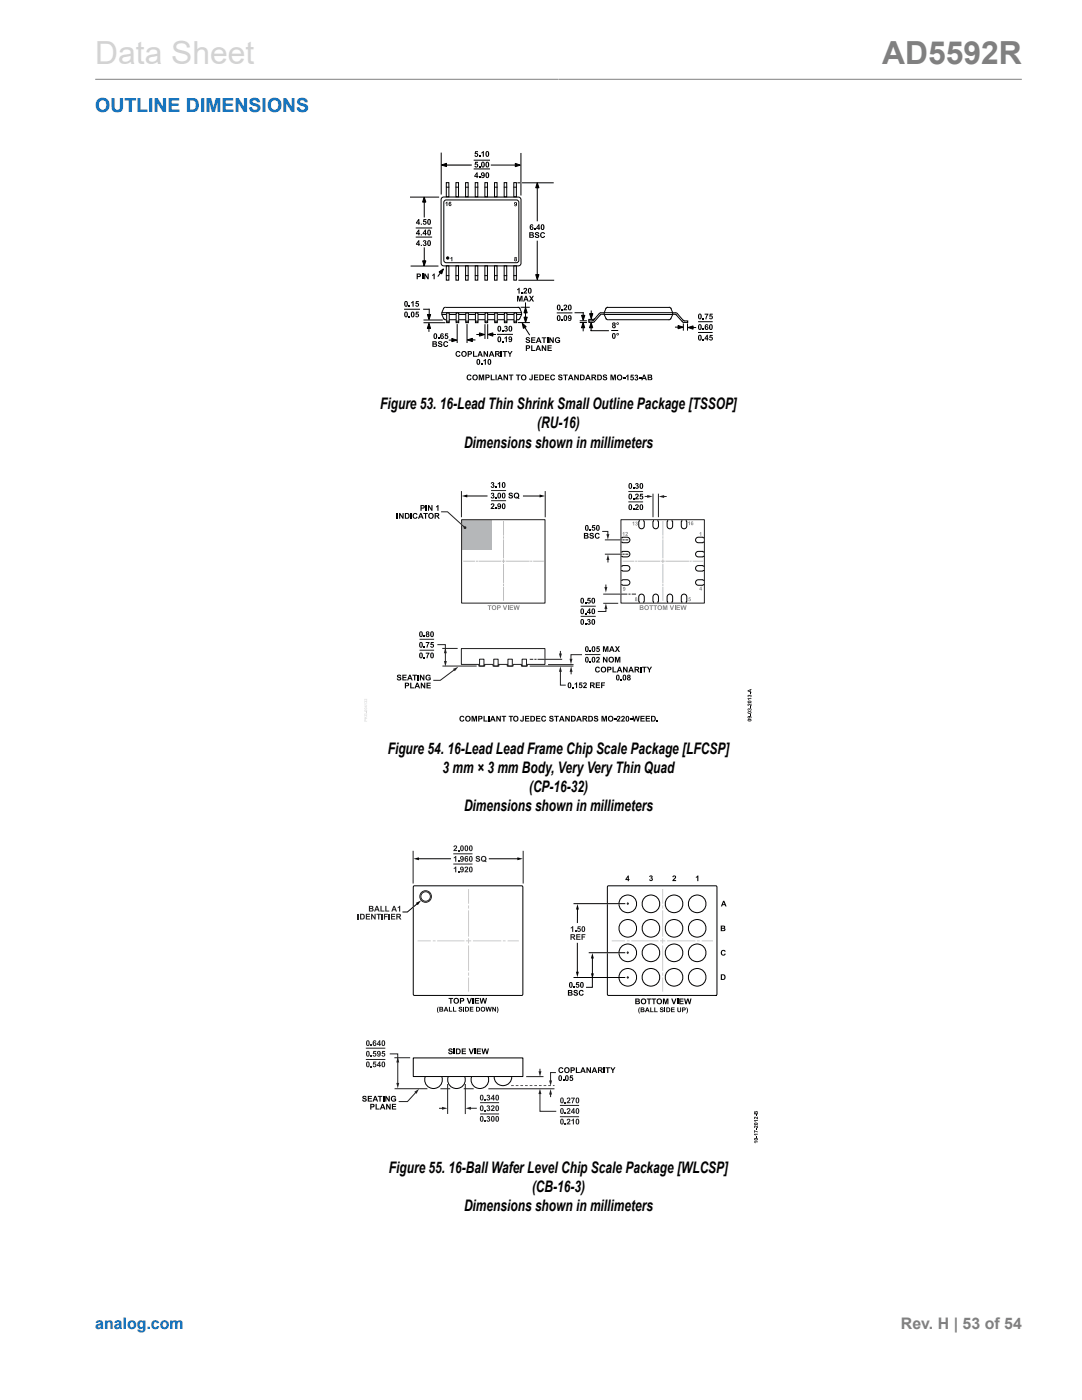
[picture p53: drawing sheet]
<svg xmlns="http://www.w3.org/2000/svg" width="216mm" height="279mm" viewBox="0 0 216 279" stroke-linecap="round" stroke-linejoin="round" font-family="sans-serif">
<defs><g id="words">
<text font-size="6.3" fill="#d3d3d3" x="19" y="12.7">Data Sheet</text>
<text font-size="6.3" fill="#808080" x="176" y="12.7">AD5592R</text>
<text font-size="3.9" fill="#0067b8" x="19" y="22.3">OUTLINE DIMENSIONS</text>
<g font-size="3.2">
<text x="75.9" y="81.7">Figure 53. 16-Lead Thin Shrink Small Outline Package [TSSOP]</text>
<text x="92.6" y="89.3">Dimensions shown in millimeters</text>
<text x="107.2" y="85.5">(RU-16)</text>
<text x="77.4" y="150.4">Figure 54. 16-Lead Lead Frame Chip Scale Package [LFCSP]</text>
<text x="88.3" y="154.2">3 mm × 3 mm Body, Very Very Thin Quad</text>
<text x="92.6" y="161.8">Dimensions shown in millimeters</text>
<text x="105.6" y="158">(CP-16-32)</text>
<text x="77.6" y="234">Figure 55. 16-Ball Wafer Level Chip Scale Package [WLCSP]</text>
<text x="106.2" y="237.8">(CB-16-3)</text>
<text x="92.6" y="241.6">Dimensions shown in millimeters</text>
</g>
<text font-size="3.2" fill="#0067b8" x="19" y="265.3">analog.com</text>
<text font-size="3.2" fill="#808080" x="179.8" y="265.3">Rev. H | 53 of 54</text>
</g></defs>
<path d="M19 15.8h184.9" fill="none" stroke="#808080" stroke-width=".2"/>
<g fill="none" stroke="#000" stroke-width=".2">
<path d="M88 30.6v8.1M88.1 39.6l.4-.3 15.2 .1 .3 .5-.1 12.9-.5 .3-15.1-.1-.3-.5zM88.8 40h14.5l.2 .4v11.8l-.4 .2h-14.3l-.2-.4v-11.6zM89.1 36.5h.5v2.8h-.5zM89.1 37.4h.5M91 36.5h.5v2.8h-.5zM91 37.4h.5M92.9 36.5h.5v2.8h-.5zM92.9 37.4h.5M94.8 36.5h.5v2.8h-.5zM94.9 37.4h.4M96.8 36.5h.5v2.8h-.5z"/>
<path d="M96.8 37.4h.5M98.7 36.5h.5v2.8h-.5zM98.7 37.4h.5M100.6 36.5h.5v2.8h-.5zM100.6 37.4h.5M102.5 36.5h.5v2.8h-.5zM102.6 37.4h.4M103.3 36.5h.4M103.9 30.6v8.3M104.3 36.5h6.1M87.6 54.3l.9-.6-.4 1zM88.1 54.2l-.7 .9"/>
<path d="M89.1 53h.5v2.9h-.5zM89.1 55h.5M91 53h.5v2.9h-.5zM91 55h.5M92.9 53h.5v2.9h-.5zM92.9 55h.5M94.8 53h.5v2.9h-.5zM94.9 55h.4M96.8 53h.5v2.9h-.5zM96.8 55h.5M98.7 53h.5v2.9h-.5zM98.7 55h.5"/>
<path d="M100.6 53h.5v2.9h-.5zM100.6 55h.5M102.5 53h.5v2.9h-.5zM102.6 55h.4M103.6 55.9h6.9M88.2 62.8h15.8M88.2 62.4h15.8M88.5 63.5l.4 .3h14.5M88.5 61.6l-.3 .8v.4l.4 .8M88.9 61.3l-.4 .3M89 61.3h14.5M103.3 61.3l.5 .3"/>
<path d="M103.7 61.6l.4 .8v.4l-.4 .8M103.7 63.5l-.4 .3"/>
<circle cx="89.3" cy="51.5" r=".23"/>
</g>
<g fill="#000">
<path d="M84.2 54.6h.2v1.1h-.2zM84.6 54.6h.3l.4 .7v-.7h.2v1.1h-.2l-.4-.7v.7h-.3zM86.2 54.9l.5-.3v1.1h-.2v-.8l-.3 .2zM87.6 54.3l.9-.6-.4 1zM88.9 40.5l.4-.2v.8h-.2v-.6l-.2 .1zM89.9 51.5l.4-.2v.8h-.2v-.6l-.2 .1z"/>
<path d="M83.1 54.6h.4a.4 .4 0 0 1 .5 .5 .4 .4 0 0 1-.6 .2v.4h-.3zM83.4 54.8v.3h.1a.19 .19 0 0 0 .3-.2 .19 .19 0 0 0-.3-.1z"/>
<path d="M89.6 40.4l.3-.1 .2 .2-.3-.1-.1 .2a.28 .28 0 0 1 .4 .2 .28 .28 0 0 1-.2 .4 .28 .28 0 0 1-.4-.3zM89.7 40.9a.15 .15 0 0 0 .3 0 .15 .15 0 0 0-.3 0z"/>
<path d="M102.7 40.4a.37 .37 0 0 1 .5 .3 .37 .37 0 0 1-.6 .3h.3l.1-.2a.26 .26 0 0 1-.4-.1 .26 .26 0 0 1 .1-.3zM102.7 40.6a.15 .15 0 0 0 .3 0 .15 .15 0 0 0-.3 0z"/>
<path d="M102.7 51.3a.24 .24 0 0 1 .4 0 .24 .24 0 0 1-.1 .4 .26 .26 0 0 1 .1 .4 .26 .26 0 0 1-.4 0 .26 .26 0 0 1 0-.4zM102.8 51.9a.13 .13 0 0 0 .2 0 .13 .13 0 0 0-.2 0zM102.8 51.5a.1 .1 0 0 0 .2 0 .1 .1 0 0 0-.2 0z"/>
<circle cx="89.3" cy="51.5" r=".23"/>
</g>
<path d="M91 62.5h.5v1.9h-.5z" fill="#fff"/>
<path d="M91 62.5h.5v1.9h-.5zM91 64.1h.5" fill="none" stroke="#000" stroke-width=".2"/>
<path d="M92.9 62.5h.6v1.9h-.6z" fill="#fff"/>
<path d="M92.9 62.5h.6v1.9h-.6zM93 64.1h.4" fill="none" stroke="#000" stroke-width=".2"/>
<path d="M94.9 62.5h.5v1.9h-.5z" fill="#fff"/>
<path d="M94.9 62.5h.5v1.9h-.5zM94.9 64.1h.4" fill="none" stroke="#000" stroke-width=".2"/>
<path d="M96.8 62.5h.5v1.9h-.5z" fill="#fff"/>
<path d="M96.8 62.5h.5v1.9h-.5zM96.8 64.1h.4" fill="none" stroke="#000" stroke-width=".2"/>
<path d="M98.7 62.5h.5v1.9h-.5z" fill="#fff"/>
<path d="M98.7 62.5h.5v1.9h-.5zM98.7 64.1h.5" fill="none" stroke="#000" stroke-width=".2"/>
<path d="M100.6 62.5h.6v1.9h-.6z" fill="#fff"/>
<path d="M100.6 62.5h.6v1.9h-.6zM100.7 64.1h.4" fill="none" stroke="#000" stroke-width=".2"/>
<path d="M102.6 62.5h.5v1.9h-.5z" fill="#fff"/>
<g fill="none" stroke="#000" stroke-width=".2">
<path d="M84.6 64.4h4.2M84.6 63.9h3.7M85.3 62.8h.6l-.3 1zM85.6 65.2v.9M85.6 64.5l.3 1h-.6zM85.6 61.7v1.6M89.6 67.9h1.1M90.2 67.5l1 .4-1 .3zM91.2 64.8v3.5M93.2 64.8v3.5M93.2 67.8l1.1-.3v.7zM93.8 67.8h1"/>
<path d="M95.1 66.8h1.1M95.7 66.4l1 .4-1 .3zM96.8 64.8v2.7M97.3 64.8v2.7M97.3 66.7l1-.3v.7zM97.8 66.8h1.1M102.6 62.5h.5v1.9h-.5zM102.6 64.1h.4M103.4 64.4h2.2M104 61.3h1.6M104.2 64.5l.8 .7-.6 .3zM104.6 63.3h.6l-.3 1z"/>
<path d="M104.6 65.1l1 1.7M104.9 60.5v3.4M104.9 61.4l.3 1h-.7zM118.7 63.5l-.5 .2"/>
</g>
<g fill="#000">
<path d="M85.6 64.5l.3 1h-.6zM85.3 62.8h.6l-.3 1zM93.2 67.8l1.1-.3v.7zM97.3 66.7l1-.3v.7zM105 67.4l.5-.1 .2 .2v.1h-.2l-.3-.1-.1 .1 .2 .1a.43 .43 0 0 1 .4 .3 .43 .43 0 0 1-.3 .5 .43 .43 0 0 1-.5-.3v-.1h.2a.21 .21 0 0 0 .2 .2 .21 .21 0 0 0 .2-.3 .39 .39 0 0 1-.5-.1 .39 .39 0 0 1 0-.5zM104.2 64.5l.8 .7-.6 .3zM106 67.3h.8v.2h-.6v.3h.6v.2h-.6v.3h.6v.2h-.8zM106 68.9h.2v1h.6v.1h-.8zM108.1 68.9h.2l.5 .8v-.8h.2v1.1h-.2l-.5-.7v.7h-.2zM108.1 67.3h.9v.2h-.3v1h-.3v-1h-.3zM109.1 67.3h.3v1.2h-.3zM109.2 68.9h.9v.2h-.6v.2h.5v.2h-.5v.4h.6v.1h-.9z"/>
<path d="M109.6 67.3h.2l.5 .8v-.8h.2v1.2h-.2l-.5-.8v.8h-.2zM110.9 67.4l.6-.1 .3 .3-.3 .1a.32 .32 0 0 0-.5-.1 .32 .32 0 0 0 .1 .5 .32 .32 0 0 0 .4-.1h-.2v-.2h.5v.5a.61 .61 0 0 1-.9 0 .61 .61 0 0 1 0-.9z"/>
<path d="M90.2 67.5l1 .4-1 .3zM93.8 67.8h1z"/>
<path d="M95.7 66.4l1 .4-1 .3zM97.8 66.8h1.1z"/>
<path d="M104.9 68.9h.4a.4 .4 0 0 1 .5 .5 .4 .4 0 0 1-.7 .2v.4h-.2zM105.2 69.1v.3h.1a.19 .19 0 0 0 .3-.2 .19 .19 0 0 0-.3-.1z"/>
<path d="M107.3 68.9h.2l.5 1.1h-.3l-.1-.2h-.4l-.1 .2h-.3zM107.4 69.2l-.2 .4h.4z"/>
<path d="M107.4 67.3h.2l.5 1.2h-.3l-.1-.3h-.5v.3h-.3zM107.5 67.6l-.2 .4h.3z"/>
</g>
<path d="M104.9 61.4l.3 1h-.7zM104.6 63.3h.6l-.3 1z" fill="#000"/>
<path d="M117.5 63.7h.7l-.7 .3z" fill="#fff"/>
<g fill="none" stroke="#000" stroke-width=".2">
<path d="M81.9 39.3h5.6M84.6 39.3l.4 1h-.7zM84.7 39.7v3.6M88.1 32.9l1-.3v.6zM88.6 32.9h5.4M94.6 32h3.1M94.6 33.7h3.1M98 32.9h5M102.8 32.6l1 .4-1 .3zM107.2 36.5l.3 1h-.6zM107.2 37.1v7M82 53.1h5.4"/>
<path d="M83.1 45.5h3M83.1 47.3h3M84.3 52.1h.7l-.4 1zM84.7 49.5v3.3M106.9 54.8h.6l-.3 1zM107.2 48.1v7.2M80.7 61.7h3M99.3 66.7h3M111.2 62.4h2.9M115.8 64.4h1.2M115.8 64h1.2M116 62.9h.7l-.3 1z"/>
<path d="M116.4 64.4l.3 1h-.7zM116.4 65.1v.9M116.4 62.4v1M117.7 62.6h.6l-.3 1zM117.9 66h3.5M117.9 64.9v1M118 64.4l.3 1h-.7zM118 62.1v1M118.1 64h-.6v.3h.9l.2-.2M118.2 63.7h-.7v.3M118.5 63.8l-.4 .2M119.8 62.9l-1.2 1.3"/>
<path d="M120.1 62.7l-.3 .2M120.1 62.7h.4M120.4 62.4l-.8 .1-1.2 1.4M120.7 62.4h13.5M120.7 62.8h13.5M120.9 63.5l.4 .3M120.9 61.6l-.3 .8v.4l.4 .8M121.2 61.3h12.3l.4 .3M121.3 61.3l-.4 .3M122.1 66h1.2M133.9 61.6l.3 .8v.4l-.4 .8M133.9 63.5l-.4 .3h-12"/>
<path d="M134.3 62.7h.3M134.3 62.4l.8 .1 1.2 1.4M134.7 62.7l.3 .2M134.8 65.3h1M135 62.9l1.1 1.3M135.3 65l1 .3-1 .3zM136.3 63.8l.3 .2h.6v.3h-.9l-.2-.2M136.4 64.7v1.2M137.2 64.7v1.2M137.3 65.4l1-.4v.7zM137.8 65.4h1M139.4 66.4h2.7"/>
<path d="M139.4 64.2h2.7"/>
</g>
<g fill="#000">
<path d="M88.1 32.9l1-.3v.6zM94.8 30.2h.6v.2h-.4l-.1 .2a.38 .38 0 0 1 .5 .2 .38 .38 0 0 1-.3 .5 .38 .38 0 0 1-.4-.3h.2a.18 .18 0 0 0 .3 0 .18 .18 0 0 0-.1-.3 .18 .18 0 0 0-.2 .1h-.2zM94.8 32.3h.6v.2h-.4l-.1 .2a.38 .38 0 0 1 .5 .3 .38 .38 0 0 1-.3 .4 .38 .38 0 0 1-.4-.3h.2a.18 .18 0 0 0 .3 0 .18 .18 0 0 0-.1-.3 .18 .18 0 0 0-.2 .1h-.2zM95.6 31.1h.2v.2h-.2zM95.6 33.2h.2v.2h-.2zM95.6 35.3h.2v.2h-.2zM96 30.4l.5-.2v1.1h-.2v-.8l-.3 .1zM107.2 36.5l.3 1h-.6zM84 44.6h.2v.3l-.2-.1zM84 46.8h.2v.2h-.2zM84 48.9h.2v.2h-.2zM84.5 48l.2-.1a.29 .29 0 0 1 .3 .2 .29 .29 0 0 1-.1 .4 .39 .39 0 0 1 0 .6 .39 .39 0 0 1-.5-.3h.2a.18 .18 0 0 0 .2 .1 .18 .18 0 0 0 .1-.3 .18 .18 0 0 0-.3 0l.2-.4h-.4z"/>
<path d="M84.5 43.7h.6v.2h-.4l-.1 .2a.39 .39 0 0 1 .5 .3 .39 .39 0 0 1-.3 .5 .39 .39 0 0 1-.4-.3l.2-.1a.18 .18 0 0 0 .3 .1 .18 .18 0 0 0-.1-.3 .18 .18 0 0 0-.2 0h-.2zM103.2 57.7l.5-.3v1.2h-.2v-.8l-.3 .1zM104.1 58.4h.2v.2h-.2zM104.6 57.5a.39 .39 0 0 1 .5 .1 .39 .39 0 0 1-.2 .6l-.2 .2h.5v.2h-.8l.6-.8a.15 .15 0 0 0-.2-.2 .15 .15 0 0 0-.1 .2h-.3zM106.6 45.7h.2v.2h-.2zM106.8 46.4l.5-.1 .3 .2v.2l-.6-.1 .1 .1a.43 .43 0 0 1 .5 .6 .43 .43 0 0 1-.8 .1l-.1-.3h.2a.21 .21 0 0 0 .3 .2 .21 .21 0 0 0 .1-.3 .39 .39 0 0 1-.5-.1 .39 .39 0 0 1 0-.5zM106.9 54.8h.6l-.3 1zM107.9 46.5l.6-.1 .3 .3h-.3l-.1-.1a.35 .35 0 0 0-.4 .3 .35 .35 0 0 0 .4 .3l.1-.1h.3a.55 .55 0 0 1-.9 .2 .55 .55 0 0 1 0-.8zM81.6 61h.2v.2h-.2zM81.6 63.1h.2v.2h-.2zM82 60.4l.5-.3v1.1h-.2v-.8l-.3 .1zM83 60.1h.6v.2h-.4l-.1 .2a.38 .38 0 0 1 .5 .3 .38 .38 0 0 1-.4 .4l-.3-.2v-.1h.2a.19 .19 0 0 0 .3 0 .19 .19 0 0 0-.2-.3l-.3 .1z"/>
<path d="M83 62.2h.6v.2h-.4l-.1 .2a.38 .38 0 0 1 .5 .3 .38 .38 0 0 1-.4 .4l-.3-.2v-.1h.2a.19 .19 0 0 0 .3 0 .19 .19 0 0 0-.2-.3l-.3 .1zM87.5 68.2l.5-.1 .3 .3h-.3a.18 .18 0 0 0-.2-.1 .18 .18 0 0 0-.1 .1l.1 .1a.43 .43 0 0 1 .4 .3 .43 .43 0 0 1-.3 .5 .43 .43 0 0 1-.5-.3v-.1l.2-.1a.21 .21 0 0 0 .2 .3 .21 .21 0 0 0 .2-.3 .51 .51 0 0 1-.6-.4zM87.4 67.4h.2v.3h-.2zM88.8 66.5h.6v.2h-.4v.2a.38 .38 0 0 1 .5 .3 .38 .38 0 0 1-.4 .5l-.4-.2v-.1l.2-.1a.18 .18 0 0 0 .3 .1 .18 .18 0 0 0 0-.3 .18 .18 0 0 0-.3 0h-.2zM88.6 68.2l.6-.1 .2 .3-.2 .1-.1-.2a.35 .35 0 0 0-.4 .4 .35 .35 0 0 0 .4 .3l.1-.2 .2 .1a.54 .54 0 0 1-.8 .2 .54 .54 0 0 1 0-.9zM100.2 65.9h.2v.3h-.2zM100.2 68.1h.2v.2h-.2zM100.7 65.1l.2-.1a.3 .3 0 0 1 .3 .2 .3 .3 0 0 1-.1 .3 .36 .36 0 0 1 0 .7 .36 .36 0 0 1-.5-.3l.2-.1a.16 .16 0 0 0 .2 .1 .16 .16 0 0 0 .1-.2 .16 .16 0 0 0-.2-.1l.2-.3h-.5zM100.7 67.4l.5-.3-.1 1.2h-.2v-.8l-.2 .1zM103.2 59h.3l.2 .8 .2-.8h.4v1.2h-.2v-.9l-.3 .9h-.2l-.2-.9v.9h-.2zM105.6 59h.2l.3 .4 .2-.4h.2l-.3 .6 .4 .6h-.3l-.3-.4-.2 .4h-.3l.4-.6zM112.1 61.7h.2v.2h-.2z"/>
<path d="M112.1 63.8h.2v.2h-.2zM112.6 60.9a.42 .42 0 0 1 .6 .2 .42 .42 0 0 1-.4 .5l-.1 .1h.5v.2h-.8l.5-.6a.16 .16 0 0 0 0-.3 .18 .18 0 0 0-.3 .2l-.2-.1zM116.4 64.4l.3 1h-.7zM116 62.9h.7l-.3 1zM118 64.4l.3 1h-.7zM117.7 62.6h.6l-.3 1zM135.3 65l1 .3-1 .3zM137.3 65.4l1-.4v.7zM140.2 63.5h.2v.2h-.2zM140.2 65.6h.2v.2h-.2zM140.2 67.7h.2v.3h-.2zM140.6 62.6h.7l-.3 1.1h-.2v-.1l.3-.8h-.5z"/>
<path d="M141.6 62.6h.6v.2h-.4v.2a.38 .38 0 0 1 .4 .3 .38 .38 0 0 1-.3 .4l-.4-.2v-.1h.2a.18 .18 0 0 0 .3 0 .18 .18 0 0 0 0-.2 .18 .18 0 0 0-.3 0h-.2zM141.6 66.8h.6v.2h-.4v.2a.38 .38 0 0 1 .4 .3 .38 .38 0 0 1-.3 .5l-.4-.2v-.1l.2-.1a.18 .18 0 0 0 .3 .1 .18 .18 0 0 0 0-.3 .18 .18 0 0 0-.3 .1l-.2-.1z"/>
<path d="M95.1 34.4h.2v.7h.1l-.1 .4h-.2v-.2h-.5zM95.1 34.7l-.3 .4h.3z"/>
<path d="M96.1 34.5l.1-.1a.58 .58 0 0 1 .5 .5 .58 .58 0 0 1-.4 .6l-.3-.2h.4l.1-.3a.35 .35 0 0 1-.5 0 .35 .35 0 0 1 .1-.5zM96.2 34.6a.18 .18 0 0 0 0 .3 .18 .18 0 0 0 .3 0l-.1-.3z"/>
<path d="M96.1 32.4l.1-.1a.58 .58 0 0 1 .5 .5 .58 .58 0 0 1-.3 .6 .45 .45 0 0 1-.4-.6zM96.3 32.5l-.1 .5 .2 .2 .1-.5-.1-.2z"/>
<path d="M97 30.3l.1-.1a.58 .58 0 0 1 .5 .5 .58 .58 0 0 1-.4 .6 .66 .66 0 0 1-.2-1zM97.2 30.4l-.1 .5 .1 .2 .2-.5-.1-.2z"/>
<path d="M97 32.4l.1-.1a.58 .58 0 0 1 .5 .5 .58 .58 0 0 1-.4 .6 .66 .66 0 0 1-.2-1zM97.2 32.5l-.1 .5 .1 .2 .2-.5-.1-.2z"/>
<path d="M97 34.5l.1-.1a.58 .58 0 0 1 .5 .5 .58 .58 0 0 1-.4 .6 .66 .66 0 0 1-.2-1zM97.2 34.6l-.1 .5 .1 .3 .2-.6-.1-.2z"/>
<path d="M102.8 32.6l1 .4-1 .3zM88.6 32.9h5.4z"/>
<path d="M83.5 43.7h.2v.7h.1l-.1 .4h-.2v-.2h-.5zM83.5 44l-.3 .4h.3z"/>
<path d="M83.5 45.8h.2v.7h.1l-.1 .5h-.2v-.3h-.5zM83.5 46.2l-.3 .3h.3z"/>
<path d="M83.5 47.9h.2v.8h.1l-.1 .4h-.2v-.2h-.5zM83.5 48.3l-.3 .4h.3z"/>
<path d="M84.8 45.8h.2v.7h.1l-.1 .5h-.2v-.3h-.5zM84.8 46.2l-.3 .3h.3z"/>
<path d="M85.4 43.8l.1-.1a.58 .58 0 0 1 .5 .5 .58 .58 0 0 1-.4 .7 .45 .45 0 0 1-.4-.6zM85.5 43.9v.5l.1 .3 .2-.6-.1-.2z"/>
<path d="M85.4 45.9h.1a.58 .58 0 0 1 .5 .5 .58 .58 0 0 1-.4 .6 .45 .45 0 0 1-.4-.6zM85.5 46v.6l.1 .2 .2-.6-.1-.2z"/>
<path d="M85.4 48.1l.1-.1a.58 .58 0 0 1 .5 .5 .58 .58 0 0 1-.4 .6 .45 .45 0 0 1-.4-.6zM85.5 48.1v.6l.1 .2 .2-.5-.1-.3z"/>
<path d="M105.6 46.3h.5a.29 .29 0 0 1 .4 .2 .29 .29 0 0 1-.2 .4l.3 .2a.39 .39 0 0 1-.6 .4h-.4zM105.8 46.5v.3l.5-.1-.1-.1zM105.8 47v.3h.2a.18 .18 0 0 0 .3-.2 .18 .18 0 0 0-.3-.1z"/>
<path d="M105.4 57.6l.2-.1a.58 .58 0 0 1 .5 .5 .58 .58 0 0 1-.4 .6 .45 .45 0 0 1-.4-.6zM105.6 57.7v.5l.1 .2 .1-.5v-.2z"/>
<path d="M105.8 44.9l.4-.1 .2 .2-.4-.1-.1 .4a.37 .37 0 0 1 .5 .2 .37 .37 0 0 1-.2 .4 .37 .37 0 0 1-.5-.3zM106 45.4a.2 .2 0 0 0 0 .3 .2 .2 0 0 0 .3-.1 .2 .2 0 0 0-.2-.3z"/>
<path d="M107.5 44.7h.1v.8h.2l-.2 .4h-.2v-.2h-.4zM107.4 45.1l-.2 .4h.2z"/>
<path d="M108 44.9l.1-.1a.58 .58 0 0 1 .5 .5 .58 .58 0 0 1-.3 .6 .67 .67 0 0 1-.3-1zM108.2 45l-.1 .5 .2 .2 .1-.5-.1-.2z"/>
<path d="M80.8 60.2l.1-.1a.55 .55 0 0 1 .5 .5 .55 .55 0 0 1-.5 .6l-.2-.4zM80.9 60.3v.5l.1 .2 .2-.5-.1-.2z"/>
<path d="M80.8 62.3l.1-.1a.55 .55 0 0 1 .5 .6 .55 .55 0 0 1-.5 .5l-.2-.4zM80.9 62.4v.5l.1 .3 .2-.6-.1-.2z"/>
<path d="M82.1 62.3l.1-.1a.58 .58 0 0 1 .5 .5 .58 .58 0 0 1-.4 .6 .66 .66 0 0 1-.2-1zM82.3 62.4l-.1 .5 .1 .3 .2-.6-.1-.2z"/>
<path d="M86.3 68.1h.4a.3 .3 0 0 1 .4 .1 .3 .3 0 0 1-.1 .4l.2 .3a.39 .39 0 0 1-.5 .3h-.4zM86.5 68.3v.3l.4-.1v-.2zM86.5 68.7v.3h.2a.18 .18 0 0 0 .3-.1 .18 .18 0 0 0-.3-.2z"/>
<path d="M86.6 66.6l.1-.1a.59 .59 0 0 1 .5 .5 .59 .59 0 0 1-.3 .7 .42 .42 0 0 1-.4-.6zM86.8 66.7l-.1 .5 .2 .3 .1-.6-.1-.2z"/>
<path d="M87.9 66.6l.5-.1 .2 .3-.4-.1-.2 .3a.37 .37 0 0 1 .6 .2 .37 .37 0 0 1-.3 .5 .37 .37 0 0 1-.5-.3zM88.1 67.1a.2 .2 0 0 0 0 .3 .2 .2 0 0 0 .3 0 .2 .2 0 0 0-.1-.3z"/>
<path d="M99.4 65.1l.1-.1a.6 .6 0 0 1 .6 .5 .6 .6 0 0 1-.3 .7h-.2a.55 .55 0 0 1-.3-.9zM99.6 65.2l-.1 .6 .1 .2 .2-.6-.1-.2z"/>
<path d="M99.4 67.3l.1-.1a.6 .6 0 0 1 .6 .4 .6 .6 0 0 1-.3 .7h-.2a.55 .55 0 0 1-.3-.9zM99.6 67.3l-.1 .6 .1 .2 .2-.6-.1-.2z"/>
<path d="M101.5 67.2a.55 .55 0 0 1 .7 .3 .55 .55 0 0 1-.2 .8h-.3l-.2-.3 .4 .1 .1-.3a.35 .35 0 0 1-.5-.1 .35 .35 0 0 1 0-.5zM101.7 67.4a.18 .18 0 0 0 0 .3 .18 .18 0 0 0 .3-.1l-.1-.2z"/>
<path d="M101.6 65.1l.1-.1a.58 .58 0 0 1 .5 .6 .58 .58 0 0 1-.4 .6 .45 .45 0 0 1-.3-.6zM101.8 65.2a.54 .54 0 0 0 .1 .8l.1-.7z"/>
<path d="M104.8 59h.3l.4 1.2h-.2l-.1-.3h-.5l-.1 .3h-.2zM104.9 59.3l-.1 .4h.3z"/>
<path d="M111.2 60.9l.1-.1a.59 .59 0 0 1 .6 .5 .59 .59 0 0 1-.4 .6 .42 .42 0 0 1-.4-.5zM111.4 61l-.1 .5 .2 .3 .1-.6-.1-.2z"/>
<path d="M111.2 63l.1-.1a.59 .59 0 0 1 .6 .5 .59 .59 0 0 1-.4 .7 .42 .42 0 0 1-.4-.6zM111.4 63.1l-.1 .5 .2 .3 .1-.6-.1-.2z"/>
<path d="M112.5 63l.1-.1a.58 .58 0 0 1 .6 .5 .58 .58 0 0 1-.4 .7 .67 .67 0 0 1-.3-1.1zM112.7 63.1v.5l.1 .3 .1-.6z"/>
<path d="M113.4 63a.51 .51 0 0 1 .6 .1 .51 .51 0 0 1 0 .6l-.2 .3h-.4l-.1-.2 .4 .1 .1-.3a.35 .35 0 0 1-.5-.1 .35 .35 0 0 1 .1-.5zM113.4 63.3a.2 .2 0 0 0 .4 0 .2 .2 0 0 0-.4 0z"/>
<path d="M113.4 60.9l.1-.1a.59 .59 0 0 1 .6 .5 .59 .59 0 0 1-.4 .6 .42 .42 0 0 1-.4-.5zM113.6 61l-.1 .5 .2 .3 .1-.6v-.2z"/>
<path d="M122.2 64.4a.33 .33 0 0 1 .5 0 .33 .33 0 0 1 0 .5 .35 .35 0 0 1 .1 .5 .35 .35 0 0 1-.6 0 .35 .35 0 0 1 .1-.5l-.2-.2zM122.3 65.1a.2 .2 0 0 0 .4 0 .2 .2 0 0 0-.4 0zM122.3 64.7a.15 .15 0 0 0 .3 0 .15 .15 0 0 0-.3 0z"/>
<path d="M122.2 66.6l.1-.1a.55 .55 0 0 1 .6 .5 .55 .55 0 0 1-.6 .6l-.2-.4zM122.4 66.7l-.1 .5 .2 .2 .1-.5v-.2z"/>
<path d="M123 64.6a.25 .25 0 0 1 .5 0 .25 .25 0 0 1-.5 0zM123.1 64.6a.15 .15 0 0 0 .3 0 .15 .15 0 0 0-.3 0z"/>
<path d="M123 66.7a.25 .25 0 0 1 .5 0 .25 .25 0 0 1-.5 0zM123.1 66.7a.15 .15 0 0 0 .3 0 .15 .15 0 0 0-.3 0z"/>
<path d="M139.4 62.7l.1-.1a.59 .59 0 0 1 .5 .5 .59 .59 0 0 1-.3 .6 .42 .42 0 0 1-.4-.5zM139.6 62.8l-.1 .5 .1 .2 .2-.5-.1-.2z"/>
<path d="M139.4 64.8l.1-.1a.59 .59 0 0 1 .5 .5 .59 .59 0 0 1-.3 .7 .42 .42 0 0 1-.4-.6zM139.6 64.9l-.1 .5 .1 .3 .2-.6-.1-.2z"/>
<path d="M139.4 66.9l.1-.1a.59 .59 0 0 1 .5 .5 .59 .59 0 0 1-.3 .7 .42 .42 0 0 1-.4-.6zM139.6 67l-.1 .5 .1 .3 .2-.6-.1-.2z"/>
<path d="M141.1 66.8h.1v.7h.2l-.2 .5h-.2v-.3h-.4zM141 67.1l-.2 .4h.2z"/>
<path d="M140.7 64.8l.3-.1 .3 .2v.1h-.2l-.2-.1-.1 .3a.37 .37 0 0 1 .5 .2 .37 .37 0 0 1-.2 .5 .37 .37 0 0 1-.5-.4zM140.9 65.3a.2 .2 0 0 0 0 .3 .2 .2 0 0 0 .3 0 .2 .2 0 0 0-.1-.3z"/>
<path d="M141.6 64.8l.1-.1a.58 .58 0 0 1 .6 .5 .58 .58 0 0 1-.4 .7 .41 .41 0 0 1-.4-.6zM141.8 64.9l-.1 .5 .2 .3 .1-.6-.1-.2z"/>
</g>
<path d="M84.6 39.3l.4 1h-.7zM84.3 52h.7l-.4 1.1z" fill="#000"/>
<path d="M89.1 62.5h.5v1.9h-.5z" fill="#fff"/>
<path d="M84.5 61.7h1.1M89.1 62.5h.5v1.9h-.5zM89.2 64.1h.4M114.7 62.4h1.7" fill="none" stroke="#000" stroke-width=".2"/>
<g fill="#000">
<path d="M91 70.2l.6-.1 .3 .3h-.3a.35 .35 0 0 0-.5 .1 .35 .35 0 0 0 .3 .5l.3-.2 .2 .1a.54 .54 0 0 1-.8 .1 .54 .54 0 0 1-.1-.8zM93.3 74.9l.5-.1 .3 .3h-.2a.35 .35 0 0 0-.6 .1 .35 .35 0 0 0 .3 .5l.3-.2h.2a.56 .56 0 0 1-.9 .3 .56 .56 0 0 1 .1-.9zM94.4 70.1h.2v.9h.6v.2h-.8zM95.5 74.8h.4l.2 .7 .2-.7h.3v1.1h-.2v-.9l-.2 .9h-.2l-.3-.9v.9h-.2zM96 72.6h.2v.2h-.2zM96.5 70.1h.2l.5 .7v-.7h.2v1.1h-.2l-.5-.7v.7h-.2zM96.5 71.9l.5-.3v1.2h-.3v-.8l-.2 .1zM97.9 74.8h.2v.9h.6v.2h-.8zM98.9 74.8h.2v1.1h-.2zM99.9 70.1h.2v1.1h-.2zM100.5 74.8h.2l.5 .7v-.7h.2v1.1h-.3l-.4-.8v.8h-.2zM100.3 70.1h.9v.2h-.3v.9h-.3v-.9h-.3z"/>
<path d="M101.2 70.1h.3l.3 .4 .2-.4h.3l-.4 .6v.5h-.3v-.5zM101.5 74.8h.9v.1h-.3v1h-.2v-1h-.4zM102.9 74.8h.9v.1h-.3v1h-.2v-1h-.4zM106.1 74.8h.2v.7a.37 .37 0 0 1-.3 .4 .37 .37 0 0 1-.4-.4h.2a.15 .15 0 0 0 .2 .2 .15 .15 0 0 0 .1-.2zM106.6 74.8h.8v.1h-.6v.3h.6v.2h-.6v.3h.6v.2h-.8zM108.8 74.8h.8v.1h-.6v.3h.6v.2h-.6v.3h.6v.2h-.8zM109.9 74.9l.6-.1 .3 .3h-.3a.35 .35 0 0 0-.5 .1 .35 .35 0 0 0 .3 .5l.2-.2h.3a.55 .55 0 0 1-.9 .3 .55 .55 0 0 1 0-.9zM111.5 74.8h.5l.2 .3h-.2a.18 .18 0 0 0-.2-.2 .18 .18 0 0 0-.2 .2h.1a.43 .43 0 0 1 .5 .6 .43 .43 0 0 1-.7 .1l-.2-.3h.3a.21 .21 0 0 0 .2 .2 .21 .21 0 0 0 .2-.2l-.5-.2-.1-.3zM112.4 74.8h.9v.1h-.4v1h-.2v-1h-.3zM114.6 74.8h.2l.5 .7v-.7h.2v1.1h-.2l-.5-.8v.8h-.2zM120.4 74.8h.5l.2 .1v.2h-.2l-.3-.2-.1 .1 .1 .1a.43 .43 0 0 1 .5 .6 .43 .43 0 0 1-.7 .1l-.1-.3h.2a.21 .21 0 0 0 .2 .2 .21 .21 0 0 0 .2-.2l-.6-.3zM121.8 74.8h.4l.2 .7 .2-.7h.3v1.1h-.2v-.9l-.2 .9h-.3l-.2-.9v.9h-.2z"/>
<path d="M124.3 75.4h.5v.2h-.5zM124.9 75l.5-.2v1.1h-.2v-.8l-.3 .1zM125.9 74.8h.5v.2h-.4v.2a.38 .38 0 0 1 .5 .3 .38 .38 0 0 1-.4 .4l-.3-.2-.1-.1h.3a.18 .18 0 0 0 .2 0 .18 .18 0 0 0 0-.3 .18 .18 0 0 0-.3 .1h-.1zM126.7 74.8h.3a.29 .29 0 0 1 .3 .2 .29 .29 0 0 1-.1 .3 .36 .36 0 0 1-.1 .6 .36 .36 0 0 1-.5-.3h.2a.16 .16 0 0 0 .2 .1 .16 .16 0 0 0 .1-.2 .16 .16 0 0 0-.2-.1l.2-.4-.5 .1zM127.5 75.4h.4v.2h-.4zM98 96.3a.31 .31 0 0 1 .5 0 .31 .31 0 0 1 0 .4 .36 .36 0 0 1-.1 .7 .36 .36 0 0 1-.5-.3l.2-.1a.17 .17 0 0 0 .3 .1 .17 .17 0 0 0 0-.2 .17 .17 0 0 0-.2-.1l.2-.3h-.5zM98 98.4a.31 .31 0 0 1 .5 0 .31 .31 0 0 1 0 .5 .36 .36 0 0 1-.1 .6 .36 .36 0 0 1-.5-.3l.2-.1a.18 .18 0 0 0 .3 .2 .17 .17 0 0 0 0-.3 .17 .17 0 0 0-.2 0l.2-.4h-.5zM98.9 97.1h.2v.3h-.2zM98.9 99.3h.2v.2h-.2zM99.3 96.5l.5-.3v1.2h-.2v-.9l-.3 .2zM101.6 98.4l.5-.1 .2 .2v.2h-.2l-.3-.2-.1 .1 .1 .1a.43 .43 0 0 1 .5 .6 .43 .43 0 0 1-.7 .1l-.2-.3h.3a.22 .22 0 0 0 .2 .2 .22 .22 0 0 0 .2-.3 .43 .43 0 0 1-.5-.1 .43 .43 0 0 1 0-.5zM126.3 97.3h.2v.2h-.2z"/>
<path d="M126.3 99.4h.2v.3h-.2zM126.8 96.5a.31 .31 0 0 1 .5 0 .31 .31 0 0 1 0 .4 .36 .36 0 0 1-.1 .7 .36 .36 0 0 1-.5-.4h.2a.17 .17 0 0 0 .3 .1 .17 .17 0 0 0 0-.2 .17 .17 0 0 0-.2-.1l.2-.3h-.5zM126.8 98.6a.42 .42 0 0 1 .6 .3 .42 .42 0 0 1-.3 .5l.4 .1v.2h-.8l.1-.3a.62 .62 0 0 0 .4-.7l-.5 .2zM127.7 98.5h.6v.2h-.4v.2a.38 .38 0 0 1 .5 .3 .38 .38 0 0 1-.3 .5 .38 .38 0 0 1-.5-.3l.3 .1a.19 .19 0 0 0 .2-.3 .19 .19 0 0 0-.3 0l-.2-.1zM98 100.5a.42 .42 0 0 1 .6 .3 .42 .42 0 0 1-.3 .5l.4 .1v.2h-.8l.1-.2a.62 .62 0 0 0 .4-.7l-.5 .1zM98.9 101.4h.2v.2h-.2zM126.3 101.6h.2v.2h-.2zM126.8 100.7a.42 .42 0 0 1 .6 .3 .42 .42 0 0 1-.3 .5l.4 .1v.2h-.8l.1-.2a.62 .62 0 0 0 .4-.7l-.5 .1zM149.6 138.3h.1v.2h-.1zM149.2 138.7l.3 .1a.24 .24 0 0 1 .4 0 .24 .24 0 0 1-.2 .4l.1-.4h-.2v.2l-.3-.2 .1 .3-.2-.1zM149.2 139.4h.7v.1h-.5l.1 .2h-.1zM91.8 143l.6-.1 .3 .3h-.3l-.1-.1a.35 .35 0 0 0-.4 .3 .35 .35 0 0 0 .4 .4l.1-.2 .3 .1a.55 .55 0 0 1-.9 .2 .55 .55 0 0 1 0-.9z"/>
<path d="M94.1 142.9h.3l.2 .7 .2-.7h.4v1.1h-.2v-.9l-.3 .9h-.2l-.2-.9v.9h-.2zM96.5 142.9h.2v.9h.6v.2h-.8zM97.4 142.9h.3v1.1h-.3zM99 142.9h.3l.4 .7v-.7h.2v1.1h-.2l-.5-.7v.7h-.2zM100.1 142.9h.9v.2h-.3v.9h-.3v-.9h-.3zM101.5 142.9h.9v.2h-.3v.9h-.3v-.9h-.3zM104.3 142.9h.2v.7a.37 .37 0 0 1-.3 .4 .37 .37 0 0 1-.4-.4l.5 .2zM104.8 142.9h.8v.2h-.6v.2h.6v.2h-.6v.3h.6v.2h-.8zM107 142.9h.8v.2h-.6v.2h.6v.2h-.6v.3h.6v.2h-.8zM108.1 143l.6-.1 .3 .3h-.3v-.1a.35 .35 0 0 0-.5 .3 .35 .35 0 0 0 .5 .4l.1-.2 .2 .1a.55 .55 0 0 1-.9 .2 .55 .55 0 0 1 0-.9zM109.7 142.9h.5l.2 .1v.2h-.2l-.3-.2-.1 .1 .1 .2a.43 .43 0 0 1 .6 .5 .43 .43 0 0 1-.8 .1l-.1-.3h.2a.22 .22 0 0 0 .2 .3 .22 .22 0 0 0 .2-.3 .43 .43 0 0 1-.5-.2 .43 .43 0 0 1 0-.5zM110.6 142.9h.9v.2h-.3v.9h-.3v-.9h-.3z"/>
<path d="M112.8 142.9h.2l.5 .7v-.7h.2v1.1h-.2l-.5-.7v.7h-.2zM118.6 142.9h.5l.2 .1 .1 .2h-.3l-.3-.2-.1 .1 .1 .2a.43 .43 0 0 1 .6 .5 .43 .43 0 0 1-.8 .1l-.1-.3h.2a.22 .22 0 0 0 .2 .3 .22 .22 0 0 0 .2-.3 .43 .43 0 0 1-.5-.2 .43 .43 0 0 1 0-.5zM120 142.9h.4l.2 .7 .2-.7h.3v1.1h-.2v-.9l-.2 .9h-.2l-.3-.9v.9h-.2zM122.6 143.5h.4v.2h-.4zM123.2 142.9a.42 .42 0 0 1 .6 .3 .42 .42 0 0 1-.4 .5l.4 .1v.2h-.8l.1-.2a.62 .62 0 0 0 .4-.7l-.4 .1zM124.1 142.9a.42 .42 0 0 1 .6 .3 .42 .42 0 0 1-.4 .5l.4 .1v.2h-.8l.1-.2a.62 .62 0 0 0 .4-.7l-.5 .1zM125.7 143.5h.5v.2h-.5zM126.2 142.9h.2l.2 .7 .2-.7h.3l.2 .8 .1-.8h.3l-.3 1.1h-.3l-.2-.9-.2 .9h-.3zM127.8 142.9h.8v.2h-.6v.2h.6v.2h-.6v.3h.6v.2h-.8zM128.8 142.9h.9v.2h-.6v.2h.5v.2h-.5v.3h.6v.2h-.9zM131 143.8h.3v.2h-.3zM149.6 142.5h.1v.3h-.1z"/>
<path d="M149.6 141h.1v.2h-.1zM149.2 141.4l.3 .1a.24 .24 0 0 1 .4 0 .24 .24 0 0 1-.2 .4l.1-.4h-.2v.2l-.3-.1 .1 .2-.2-.1zM149.2 140.5l.3-.1 .3 .3v-.3h.1v.5l-.5-.3-.1 .1 .1 .2h-.1z"/>
<path d="M92 70.6a.6 .6 0 0 1 1.2 0 .6 .6 0 0 1-1.2 0zM92.4 70.4a.39 .39 0 0 0 0 .5 .39 .39 0 0 0 .5-.1 .39 .39 0 0 0-.2-.5z"/>
<path d="M93.3 70.1h.4a.4 .4 0 0 1 .5 .4 .4 .4 0 0 1-.7 .3v.4h-.2zM93.5 70.3v.3h.2a.19 .19 0 0 0 .2-.2 .19 .19 0 0 0-.2-.1z"/>
<path d="M94.2 75.3a.6 .6 0 0 1 1.2 0 .6 .6 0 0 1-1.2 0zM94.5 75.3a.35 .35 0 0 0 .7 0 .35 .35 0 0 0-.7 0z"/>
<path d="M95.2 71.8l.1-.1a.58 .58 0 0 1 .5 .5 .58 .58 0 0 1-.4 .6 .45 .45 0 0 1-.3-.6zM95.4 71.9l-.1 .5 .1 .2 .2-.5-.1-.2z"/>
<path d="M95.7 70.1h.2l.5 1.1h-.3l-.1-.3h-.4l-.1 .3h-.3zM95.8 70.3l-.2 .5h.3z"/>
<path d="M96.9 74.8h.3a.4 .4 0 0 1 .5 .4 .4 .4 0 0 1-.6 .3v.4h-.2zM97.1 74.9v.4h.1a.19 .19 0 0 0 .3-.2 .19 .19 0 0 0-.3-.1z"/>
<path d="M97.4 71.8l.1-.1a.58 .58 0 0 1 .5 .5 .58 .58 0 0 1-.4 .6 .45 .45 0 0 1-.3-.6zM97.6 71.9l-.1 .5 .1 .2 .2-.5-.1-.2z"/>
<path d="M98 70.1h.2l.5 1.1h-.3l-.1-.3h-.4l-.1 .3h-.3zM98.1 70.3l-.2 .5h.3z"/>
<path d="M98.8 70.1h.5a.33 .33 0 0 1 .4 .2 .33 .33 0 0 1-.3 .4l.4 .5h-.3l-.4-.5-.1 .5h-.2zM99 70.3v.2l.5-.1-.1-.1z"/>
<path d="M99.6 74.8h.3l.4 1.1h-.2l-.1-.3h-.5l-.1 .3h-.2zM99.8 75l-.2 .4h.3z"/>
<path d="M103.9 75.3a.6 .6 0 0 1 1.2 0 .6 .6 0 0 1-1.2 0zM104.3 75a.39 .39 0 0 0 0 .6 .39 .39 0 0 0 .6-.1 .39 .39 0 0 0-.3-.5z"/>
<path d="M107.6 74.8h.4a.57 .57 0 0 1 .6 .5 .57 .57 0 0 1-.6 .6h-.4zM107.8 74.9v.8h.2a.39 .39 0 0 0 .3-.5 .39 .39 0 0 0-.5-.3z"/>
<path d="M113.8 74.8h.2l.5 1.1h-.3l-.1-.3h-.4l-.1 .3h-.3zM113.9 75l-.2 .4h.3z"/>
<path d="M115.7 74.8h.4a.57 .57 0 0 1 .6 .5 .57 .57 0 0 1-.5 .6h-.5zM116 74.9v.8h.1a.39 .39 0 0 0 .3-.5 .39 .39 0 0 0-.4-.3z"/>
<path d="M117.2 74.8h.2l.5 1.1h-.3l-.1-.3h-.4l-.1 .3h-.2zM117.3 75l-.1 .4h.3z"/>
<path d="M118 74.8h.5a.33 .33 0 0 1 .4 .2 .33 .33 0 0 1-.3 .4l.4 .5h-.2l-.5-.5v.5h-.3zM118.2 74.9v.3h.3a.17 .17 0 0 0 .2-.1 .18 .18 0 0 0-.3-.2z"/>
<path d="M119.2 74.8h.4a.57 .57 0 0 1 .5 .5 .57 .57 0 0 1-.5 .6h-.4zM119.4 74.9v.8h.2a.39 .39 0 0 0 .3-.5 .39 .39 0 0 0-.5-.3z"/>
<path d="M123.1 75.3a.58 .58 0 0 1 1.1 0 .58 .58 0 0 1-1.1 0zM123.4 75a.39 .39 0 0 0 0 .6 .39 .39 0 0 0 .6-.1 .39 .39 0 0 0-.2-.5z"/>
<path d="M128.4 74.8h.2l.5 1.1h-.2l-.2-.3h-.4l-.1 .3h-.2zM128.5 75l-.1 .4h.3z"/>
<path d="M129.2 74.8h.8l.1 .2-.1 .3a.34 .34 0 0 1 .1 .5 .34 .34 0 0 1-.5 .1h-.4zM129.5 74.9v.3l.4-.1-.1-.1zM129.5 75.4v.3h.2a.18 .18 0 0 0 .2-.2 .18 .18 0 0 0-.2-.1z"/>
<path d="M99.4 98.4l.2-.1a.64 .64 0 0 1 .4 .6 .64 .64 0 0 1-.4 .6 .69 .69 0 0 1-.2-1.1zM99.5 98.5v.6l.1 .2 .1-.6v-.2z"/>
<path d="M100.2 96.3l.3-.1a.64 .64 0 0 1 .4 .6 .64 .64 0 0 1-.4 .6 .69 .69 0 0 1-.3-1.1zM100.4 96.4v.6l.1 .2 .1-.6v-.2z"/>
<path d="M100.2 98.4l.3-.1a.64 .64 0 0 1 .4 .6 .64 .64 0 0 1-.4 .6 .69 .69 0 0 1-.3-1.1zM100.4 98.5v.6l.1 .2 .1-.6v-.2z"/>
<path d="M102.7 98.5a.59 .59 0 0 1 .8 0 .59 .59 0 0 1 0 .8l.2 .1-.1 .2-.2-.1a.71 .71 0 0 1-.9-.6zM102.8 98.6a.38 .38 0 0 0-.1 .5 .38 .38 0 0 0 .4 .2l-.1-.1 .1-.1 .2 .1a.37 .37 0 0 0 0-.5 .37 .37 0 0 0-.5-.1z"/>
<path d="M125.5 96.5l.3-.1a.64 .64 0 0 1 .3 .6 .64 .64 0 0 1-.3 .6 .69 .69 0 0 1-.3-1.1zM125.7 96.6l-.1 .6 .2 .2 .1-.6-.1-.2z"/>
<path d="M125.5 98.6l.3-.1a.64 .64 0 0 1 .3 .6 .64 .64 0 0 1-.3 .6 .69 .69 0 0 1-.3-1.1zM125.7 98.7l-.1 .6 .2 .2 .1-.6-.1-.2z"/>
<path d="M127.7 96.5l.3-.1a.64 .64 0 0 1 .3 .6 .64 .64 0 0 1-.3 .6 .69 .69 0 0 1-.3-1.1zM127.9 96.6l-.1 .6 .2 .2 .1-.6-.1-.2z"/>
<path d="M99.3 100.6a.55 .55 0 0 1 .7 .3 .55 .55 0 0 1-.3 .7h-.3l-.1-.3 .4 .1 .1-.3a.35 .35 0 0 1-.5-.1 .35 .35 0 0 1 0-.4zM99.4 100.8a.2 .2 0 0 0 .3 0 .2 .2 0 0 0-.3 0z"/>
<path d="M100.2 100.6l.3-.2a.64 .64 0 0 1 .4 .6 .64 .64 0 0 1-.4 .6 .69 .69 0 0 1-.3-1zM100.4 100.7v.5l.1 .2 .1-.5v-.2z"/>
<path d="M125.5 100.8l.3-.2a.64 .64 0 0 1 .3 .6 .64 .64 0 0 1-.3 .6 .69 .69 0 0 1-.3-1zM125.7 100.8l-.1 .6 .2 .2 .1-.6-.1-.2z"/>
<path d="M127.7 100.8l.3-.2a.64 .64 0 0 1 .3 .6 .64 .64 0 0 1-.3 .6 .69 .69 0 0 1-.3-1zM127.9 100.8l-.1 .6 .2 .2 .1-.6-.1-.2z"/>
<path d="M149.2 137.8l.7-.3v.2h-.1l.1 .5-.7-.2zM149.4 137.9l.2 .1v-.2z"/>
<path d="M92.8 143.4a.6 .6 0 0 1 1.2 0 .6 .6 0 0 1-1.2 0zM93.1 143.1l-.1 .3a.32 .32 0 0 0 .4 .4 .32 .32 0 0 0 .3-.4l-.2-.3z"/>
<path d="M95.4 142.9h.4a.4 .4 0 0 1 .5 .4 .4 .4 0 0 1-.7 .3v.4h-.2zM95.6 143.1v.3a.24 .24 0 0 0 .3 0 .24 .24 0 0 0 .1-.2z"/>
<path d="M98.2 142.9h.3l.4 1.1h-.2l-.1-.3h-.5l-.1 .3h-.2zM98.3 143.1l-.1 .4h.3z"/>
<path d="M102.4 143.4a.57 .57 0 0 1 1.1 0 .57 .57 0 0 1-1.1 0zM102.7 143.1l-.1 .3a.31 .31 0 0 0 .3 .4 .31 .31 0 0 0 .3-.4l-.2-.3z"/>
<path d="M105.8 142.9h.4a.57 .57 0 0 1 .6 .5 .57 .57 0 0 1-.5 .6h-.5zM106.1 143.1v.7a.39 .39 0 0 0 .4-.4 .39 .39 0 0 0-.4-.3z"/>
<path d="M112 142.9h.2l.5 1.1h-.3l-.1-.3h-.4l-.1 .3h-.3zM112.1 143.1l-.2 .4h.3z"/>
<path d="M113.9 142.9h.5a.57 .57 0 0 1 .5 .5 .57 .57 0 0 1-.5 .6h-.5zM114.2 143.1v.7a.39 .39 0 0 0 .5-.4 .39 .39 0 0 0-.5-.3z"/>
<path d="M115.4 142.9h.3l.4 1.1h-.2l-.1-.3h-.5l-.1 .3h-.2zM115.5 143.1l-.1 .4h.3z"/>
<path d="M116.2 142.9h.5a.33 .33 0 0 1 .5 .2 .33 .33 0 0 1-.3 .4l.4 .5h-.3l-.5-.5v.5h-.3zM116.5 143.1v.2l.4-.1v-.1z"/>
<path d="M117.4 142.9h.4a.57 .57 0 0 1 .5 .5 .57 .57 0 0 1-.5 .6h-.4zM117.6 143.1v.7a.39 .39 0 0 0 .5-.4 .39 .39 0 0 0-.5-.3z"/>
<path d="M121.3 143.4a.6 .6 0 0 1 1.2 0 .6 .6 0 0 1-1.2 0zM121.6 143.1l-.1 .3a.32 .32 0 0 0 .3 .4 .32 .32 0 0 0 .4-.4l-.2-.3z"/>
<path d="M124.9 143l.3-.1a.64 .64 0 0 1 .4 .5 .64 .64 0 0 1-.4 .6 .69 .69 0 0 1-.3-1zM125.1 143.1v.5l.1 .2 .1-.5v-.2z"/>
<path d="M129.9 142.9h.4a.57 .57 0 0 1 .6 .5 .57 .57 0 0 1-.6 .6h-.4zM130.1 143.1v.7a.39 .39 0 0 0 .5-.4 .39 .39 0 0 0-.5-.3z"/>
<path d="M149.3 143.6l.4-.1 .2 .1a.35 .35 0 0 1-.4 .4 .35 .35 0 0 1-.2-.4zM149.3 143.7l.1 .1 .4-.1z"/>
<path d="M149.3 142h.4l.2 .1a.35 .35 0 0 1-.4 .4 .35 .35 0 0 1-.2-.5zM149.3 142.1l.1 .2 .4-.1z"/>
<path d="M149.3 139.9l.4-.1 .2 .2a.35 .35 0 0 1-.4 .4 .35 .35 0 0 1-.2-.5zM149.3 140l.1 .2 .4-.1z"/>
<path d="M149.3 143a.37 .37 0 0 1 .4-.1 .37 .37 0 0 1 .2 .4l-.1 .1v-.3l-.2-.1a.24 .24 0 0 1-.1 .4 .24 .24 0 0 1-.3-.1 .24 .24 0 0 1 .1-.3zM149.3 143.2a.15 .15 0 0 0 .3 0 .15 .15 0 0 0-.3 0z"/>
</g>
<path d="M98 97.9h3M98 99.9h3M125.4 98.1h2.9M125.4 100.2h2.9" fill="none" stroke="#231f20" stroke-width=".2"/>
<path d="M92.2 103.8h6v5.9h-6z" fill="#b5b7b9"/>
<path d="M139.6 106.4l.3-.2v.7h-.1v-.5l-.2 .1z" fill="#888"/>
<g fill="#000">
<path d="M117.7 106.4h.5l.3 .1v.2h-.2l-.3-.2-.1 .1 .1 .1a.43 .43 0 0 1 .5 .6 .43 .43 0 0 1-.8 .1l-.1-.3h.2a.22 .22 0 0 0 .3 .3 .22 .22 0 0 0 .1-.3 .43 .43 0 0 1-.4-.2 .43 .43 0 0 1-.1-.5zM117.7 105.7h.2v.2h-.2zM118.2 104.8h.6v.2h-.4l-.1 .2a.38 .38 0 0 1 .5 .3 .38 .38 0 0 1-.3 .4 .38 .38 0 0 1-.4-.3l.2 .1a.19 .19 0 0 0 .3-.2 .19 .19 0 0 0-.3-.1h-.2zM118.8 106.5l.6-.1 .3 .3h-.3v-.1a.35 .35 0 0 0-.5 .3 .35 .35 0 0 0 .4 .4l.1-.2 .3 .1a.55 .55 0 0 1-.9 .2 .55 .55 0 0 1 0-.9z"/>
<path d="M116.5 106.4h.8l.1 .2-.2 .3a.35 .35 0 0 1 .2 .5 .35 .35 0 0 1-.5 .1h-.4zM116.7 106.5v.3l.5-.1-.1-.1zM116.7 107v.3l.5-.1-.1-.2z"/>
<path d="M116.8 104.9l.3-.1a.64 .64 0 0 1 .4 .5 .64 .64 0 0 1-.4 .6 .69 .69 0 0 1-.3-1zM117 105v.5l.1 .3 .1-.6v-.2z"/>
<path d="M119 104.9l.3-.1a.64 .64 0 0 1 .4 .5 .64 .64 0 0 1-.4 .6 .69 .69 0 0 1-.3-1zM119.2 105v.5l.1 .3 .1-.6v-.2z"/>
</g>
<g fill="#888">
<path d="M129.6 120.8h.7v.2h-.3v.7h-.2v-.7h-.2z"/>
<path d="M130.4 120.8h.7v.2h-.3v.7h-.1v-.7h-.3z"/>
<path d="M132.3 120.8h.2l.2 .6 .2-.6h.3v.9h-.2v-.7l-.2 .7h-.2l-.2-.7v.7h-.2z"/>
<path d="M133.6 120.8h.2l.3 .7 .2-.7h.2l-.3 .9h-.2z"/>
<path d="M134.6 120.8h.2v.9h-.2z"/>
<path d="M135 120.8h.7v.2h-.5v.2h.4v.1h-.4v.3h.5v.1h-.7z"/>
<path d="M135.8 120.8h.2l.1 .6 .2-.6h.2l.2 .7 .1-.7h.2l-.2 .9h-.2l-.2-.7-.2 .7h-.2z"/>
<path d="M97.3 120.8h.8v.2h-.3v.7h-.2v-.7h-.3z"/>
<path d="M100.3 120.8h.2l.3 .7 .2-.7h.2l-.3 .9h-.2z"/>
<path d="M101.3 120.8h.2v.9h-.2z"/>
<path d="M101.7 120.8h.7v.2h-.5v.2h.4v.1h-.4v.3h.5v.1h-.7z"/>
<path d="M102.5 120.8h.2l.1 .6 .2-.6h.2l.2 .7 .1-.7h.2l-.2 .9h-.2l-.2-.7-.2 .7h-.2z"/>
<path d="M127.6 120.8l.7 .1v.3l.1 .3-.1 .2h-.7zM127.8 121v.2l.4-.1v-.1zM127.8 121.3v.3l.4-.1v-.2z"/>
<path d="M128.6 121.2a.48 .48 0 0 1 .9 0 .48 .48 0 0 1-.9 0zM128.8 121.3a.3 .3 0 0 0 .6 0 .3 .3 0 0 0-.6 0z"/>
<path d="M131.2 121.2a.48 .48 0 0 1 .9 0 .48 .48 0 0 1-.9 0zM131.4 121.3a.3 .3 0 0 0 .6 0 .3 .3 0 0 0-.6 0z"/>
<path d="M98.1 121.3a.5 .5 0 0 1 1 0 .5 .5 0 0 1-1 0zM98.3 121.3a.3 .3 0 0 0 .6 0 .3 .3 0 0 0-.6 0z"/>
<path d="M99.2 120.8h.3a.33 .33 0 0 1 .4 .4 .33 .33 0 0 1-.5 .2v.3h-.2zM99.4 121v.2h.3v-.2z"/>
</g>
<path d="M92.1 98.1v5M108.8 98.1v5" fill="none" stroke="#231f20" stroke-width=".2"/>
<g fill="#888">
<path d="M137.3 104.2l.3-.2v.8h-.1v-.5l-.2 .1z"/>
<path d="M137.4 119.2h.4v.2h-.2l-.1 .1a.25 .25 0 0 1 .3 .2 .25 .25 0 0 1-.1 .3 .25 .25 0 0 1-.3-.2h.3a.19 .19 0 0 0-.1-.2 .19 .19 0 0 0-.2 0z"/>
<path d="M124.2 106.4l.4-.2v.7h-.2v-.5l-.2 .1z"/>
<path d="M124.9 106.2a.3 .3 0 0 1 .4 .2 .3 .3 0 0 1-.3 .4h.3v.1h-.5l.3-.5-.1-.1-.2 .1z"/>
<path d="M126.2 104.3l.3-.2v.8h-.1v-.6l-.2 .1z"/>
<path d="M126.8 104.2a.21 .21 0 0 1 .3 0 .21 .21 0 0 1 0 .3 .24 .24 0 0 1 0 .4 .24 .24 0 0 1-.4-.2h.4l-.2-.2 .2-.2h-.3z"/>
<path d="M137.9 104.1h.3l.1 .1h-.2l-.1 .2a.24 .24 0 0 1 .3 .1 .24 .24 0 0 1-.1 .3 .24 .24 0 0 1-.3-.2zM138 104.6a.15 .15 0 0 0 .3 0 .15 .15 0 0 0-.3 0z"/>
<path d="M126.8 119.3a.21 .21 0 0 1 .3-.1 .21 .21 0 0 1 0 .4 .23 .23 0 0 1 0 .3 .23 .23 0 0 1-.3 0 .23 .23 0 0 1 0-.3zM126.8 119.7a.15 .15 0 0 0 .3 0 .15 .15 0 0 0-.3 0zM126.8 119.4a.1 .1 0 0 0 .2 0 .1 .1 0 0 0-.2 0z"/>
<path d="M124.4 117.2v-.1a.35 .35 0 0 1 .4 .4 .35 .35 0 0 1-.5 .3h.3l.1-.2a.23 .23 0 0 1-.4-.1 .23 .23 0 0 1 .1-.3zM124.4 117.4a.13 .13 0 0 0 .2 0 .13 .13 0 0 0-.2 0z"/>
<path d="M139.9 117.1h.1l.1 .5-.1 .2h-.1v-.1h-.4zM139.9 117.3l-.2 .3h.2z"/>
</g>
<path d="M88.3 132.9h6.8M92.1 129.4h16.6v3.2h-16.6zM105.7 132.9h8.7M109.5 132.6h4.8M111.8 130v.6M115.9 121h3M115.9 123h3" fill="none" stroke="#231f20" stroke-width=".2"/>
<g fill="#000">
<path d="M79.3 134.7h.5l.2 .1 .1 .2h-.3l-.3-.2-.1 .1 .1 .1a.43 .43 0 0 1 .6 .6 .43 .43 0 0 1-.8 .1l-.1-.3h.2a.22 .22 0 0 0 .2 .2 .22 .22 0 0 0 .2-.2 .43 .43 0 0 1-.5-.2 .43 .43 0 0 1 0-.5zM80.3 134.7h.8v.1h-.6v.3h.6v.2h-.6v.3h.6v.2h-.8zM81.8 136.2h.3v1h.5v.2h-.8zM82.3 134.7h.9v.1h-.3v1h-.3v-1h-.3zM83.3 134.7h.3v1.1h-.3zM83.8 134.7h.2l.5 .7v-.7h.2v1.1h-.2l-.5-.8v.8h-.2zM84 136.2h.2l.4 .8v-.8h.3v1.2h-.3l-.4-.8v.8h-.2zM85.1 136.2h.8v.2h-.6v.3h.6v.2h-.6v.3h.7v.2h-.9zM85.1 134.8l.5-.1 .3 .3h-.2a.32 .32 0 0 0-.5 0 .32 .32 0 0 0 0 .5 .32 .32 0 0 0 .5-.1h-.2v-.2h.4v.4a.62 .62 0 0 1-.8 .1 .62 .62 0 0 1 0-.9zM116.7 120.2h.3v.2h-.3zM116.7 122.3h.3v.3h-.3zM116.7 124.5h.3v.2h-.3z"/>
<path d="M117.3 123.6a.31 .31 0 0 1 .4 0 .31 .31 0 0 1 0 .5 .36 .36 0 0 1 0 .6 .36 .36 0 0 1-.6-.3l.2-.1a.18 .18 0 0 0 .3 .2 .17 .17 0 0 0 .1-.3 .17 .17 0 0 0-.3 0l.2-.4h-.5zM117.3 119.3h.5v.2h-.4v.2a.38 .38 0 0 1 .5 .3 .38 .38 0 0 1-.3 .5 .38 .38 0 0 1-.5-.4l.3 .1a.19 .19 0 0 0 .3-.2 .21 .21 0 0 0-.4-.1h-.1z"/>
<path d="M115.9 119.4l.3-.1a.64 .64 0 0 1 .3 .6 .64 .64 0 0 1-.3 .6 .69 .69 0 0 1-.3-1.1zM116.1 119.5l-.1 .5 .2 .3 .1-.6-.1-.2z"/>
<path d="M118.1 119.4l.3-.1a.64 .64 0 0 1 .3 .6 .64 .64 0 0 1-.3 .6 .69 .69 0 0 1-.3-1.1zM118.3 119.5l-.1 .5 .2 .3 .1-.6v-.2z"/>
<path d="M80.8 136.2h.3a.4 .4 0 0 1 .5 .5 .4 .4 0 0 1-.6 .2v.5h-.2zM81 136.4v.4a.24 .24 0 0 0 .3 0 .24 .24 0 0 0 .1-.3z"/>
<path d="M81.7 134.7h.2l.5 1.1h-.3l-.1-.3h-.4l-.1 .3h-.3zM81.8 134.9l-.2 .4h.3z"/>
<path d="M83.1 136.2h.3l.4 1.2h-.2l-.1-.3h-.5l-.1 .3h-.2zM83.3 136.5l-.2 .4h.3z"/>
<path d="M115.9 121.5l.3-.1a.64 .64 0 0 1 .3 .6 .64 .64 0 0 1-.3 .6 .69 .69 0 0 1-.3-1.1zM116.1 121.6l-.1 .6 .2 .2 .1-.6-.1-.2z"/>
<path d="M115.9 123.6l.3-.1a.64 .64 0 0 1 .3 .6 .64 .64 0 0 1-.3 .6 .69 .69 0 0 1-.3-1.1zM116.1 123.7l-.1 .6 .2 .2 .1-.6-.1-.2z"/>
<path d="M117.6 121.4h.2v.7h.1l-.1 .5h-.2v-.3h-.5zM117.6 121.7l-.3 .4h.3z"/>
<path d="M118.1 121.5l.3-.1a.64 .64 0 0 1 .3 .6 .64 .64 0 0 1-.3 .6 .69 .69 0 0 1-.3-1.1zM118.3 121.6l-.1 .6 .2 .2 .1-.6v-.2z"/>
<path d="M118.1 123.6l.3-.1a.64 .64 0 0 1 .3 .6 .64 .64 0 0 1-.3 .6 .69 .69 0 0 1-.3-1.1zM118.3 123.7l-.1 .6 .2 .2 .1-.6v-.2z"/>
</g>
<path d="M111.5 130.4h.6l-.3 1.1z" fill="#231f20"/>
<g fill="#000">
<path d="M114.2 137.1h.2v.2h-.2zM114.7 136.5l.5-.3-.1 1.1h-.2v-.8l-.2 .2zM115.6 136.2h.6v.2h-.4l-.1 .2a.38 .38 0 0 1 .5 .3 .38 .38 0 0 1-.3 .4 .38 .38 0 0 1-.4-.3l.2 .1a.19 .19 0 0 0 .3-.2 .19 .19 0 0 0-.3-.1h-.2zM116.5 136.3a.42 .42 0 0 1 .6 .2 .42 .42 0 0 1-.4 .6h.4v.2h-.8l.1-.2a.62 .62 0 0 0 .4-.7l-.4 .1zM117.7 129.9h.2v.2h-.2zM117.7 132h.2v.2h-.2zM118.9 136.2h.8v.2h-.6v.2h.6v.2h-.6v.3h.6v.2h-.8zM119.1 129h.6v.2h-.5v.2a.38 .38 0 0 1 .5 .3 .38 .38 0 0 1-.3 .4 .38 .38 0 0 1-.5-.3l.3 .1a.19 .19 0 0 0 .3-.2 .21 .21 0 0 0-.4-.1h-.1zM119.1 131.2a.42 .42 0 0 1 .6 .2 .42 .42 0 0 1-.4 .6h.4v.2h-.8l.1-.2a.62 .62 0 0 0 .4-.7l-.5 .1zM119.9 136.2h.8v.2h-.5v.2h.4v.2h-.4v.5h-.3zM120.3 129h.4l.2 .7 .2-.7h.3v1.1h-.2v-.9l-.2 .9h-.3l-.2-.9v.9h-.2zM120.3 131.1h.2l.5 .7v-.7h.2v1.1h-.2l-.5-.7v.7h-.2z"/>
<path d="M122.7 129h.3l.2 .3 .2-.3h.3l-.4 .5 .4 .6h-.3l-.2-.4-.3 .4h-.2l.4-.6zM122.7 131.1h.3l.2 .8 .2-.8h.4v1.1h-.2v-.9l-.3 .9h-.2l-.2-.9v.9h-.2z"/>
<path d="M113.4 136.3l.2-.1a.64 .64 0 0 1 .4 .6 .64 .64 0 0 1-.4 .5 .69 .69 0 0 1-.2-1zM113.6 136.4l-.1 .5 .1 .3 .2-.6-.1-.2z"/>
<path d="M116.8 129.1l.3-.1a.64 .64 0 0 1 .4 .5 .64 .64 0 0 1-.4 .6 .69 .69 0 0 1-.3-1zM117 129.2v.5l.1 .2 .1-.5v-.2z"/>
<path d="M116.8 131.2l.3-.1a.64 .64 0 0 1 .4 .6 .64 .64 0 0 1-.4 .5 .69 .69 0 0 1-.3-1zM117 131.3v.5l.1 .3 .1-.6v-.2z"/>
<path d="M117.7 136.2h.5a.33 .33 0 0 1 .5 .2 .33 .33 0 0 1-.3 .4l.4 .5h-.3l-.5-.4v.4h-.3zM118 136.4v.3l.4-.1v-.2z"/>
<path d="M118.2 129.1l.2-.1a.64 .64 0 0 1 .4 .5 .64 .64 0 0 1-.4 .6 .69 .69 0 0 1-.2-1zM118.4 129.2l-.1 .5 .1 .2 .2-.5-.1-.2z"/>
<path d="M118.2 131.2l.2-.1a.64 .64 0 0 1 .4 .6 .64 .64 0 0 1-.4 .5 .69 .69 0 0 1-.2-1zM118.4 131.3l-.1 .5 .1 .3 .2-.6-.1-.2z"/>
<path d="M121.4 131.7a.6 .6 0 0 1 1.2 0 .6 .6 0 0 1-1.2 0zM121.7 131.4l-.1 .3a.32 .32 0 0 0 .4 .3 .32 .32 0 0 0 .3-.3l-.2-.4z"/>
<path d="M122 129h.2l.5 1.1h-.3l-.1-.3h-.4l-.1 .3h-.3zM122.1 129.2l-.2 .5h.3z"/>
</g>
<path d="M111.8 133.9v2.8h1.1M116.7 130.6h3.1" fill="none" stroke="#231f20" stroke-width=".2"/>
<path d="M111.8 133l.3 1.1h-.6z" fill="#231f20"/>
<path d="M114 133.9v.6" fill="none" stroke="#231f20" stroke-width=".2"/>
<path d="M114 133l.2 1.1h-.5z" fill="#231f20"/>
<path d="M116.1 130.7h-2.2v1" fill="none" stroke="#231f20" stroke-width=".2"/>
<path d="M113.6 131.5h.6l-.3 1.1z" fill="#231f20"/>
<path d="M90.7 133.6l-2.9 2.2h-1.3M120.4 120.4h3" fill="none" stroke="#231f20" stroke-width=".2"/>
<g fill="#000">
<path d="M118.9 133.2l.5-.1 .3 .3h-.2l-.1-.1a.35 .35 0 0 0-.4 .3 .35 .35 0 0 0 .4 .4l.1-.2h.2a.55 .55 0 0 1-.8 .3 .55 .55 0 0 1 0-.9zM122.2 133.1h.2v.9h.6v.2h-.8zM123.8 135.6h.3v.2h-.3zM124.3 133.1h.2l.5 .7v-.7h.2v1.1h-.2l-.5-.7v.7h-.2zM127.8 133.1h.2v1.1h-.2zM128.1 133.1h.9v.2h-.3v.9h-.2v-.9h-.4zM129.1 133.1h.2l.3 .4 .3-.4h.2l-.4 .6v.5h-.2v-.5z"/>
<path d="M119.9 133.6a.58 .58 0 0 1 1.1 0 .58 .58 0 0 1-1.1 0zM120.2 133.3l-.1 .3a.32 .32 0 0 0 .3 .4 .32 .32 0 0 0 .3-.4l-.2-.3z"/>
<path d="M121.1 133.1h.4a.4 .4 0 0 1 .5 .4 .4 .4 0 0 1-.6 .3v.4h-.3zM121.4 133.3v.3a.24 .24 0 0 0 .2 0 .24 .24 0 0 0 .2-.2z"/>
<path d="M123 134.8l.3-.2a.64 .64 0 0 1 .3 .6 .64 .64 0 0 1-.3 .6 .69 .69 0 0 1-.3-1zM123.2 134.8l-.1 .6 .2 .2 .1-.5-.1-.3z"/>
<path d="M123.5 133.1h.2l.5 1.1h-.2l-.1-.3h-.5l-.1 .3h-.2zM123.6 133.3l-.1 .4h.3z"/>
<path d="M124.3 134.8l.3-.2a.64 .64 0 0 1 .4 .6 .64 .64 0 0 1-.4 .6 .69 .69 0 0 1-.3-1zM124.5 134.8v.6l.1 .2 .1-.5v-.3z"/>
<path d="M125.2 134.7a.32 .32 0 0 1 .5 0 .32 .32 0 0 1 0 .5 .34 .34 0 0 1 0 .5 .34 .34 0 0 1-.5 0 .34 .34 0 0 1 .1-.5l-.2-.2zM125.3 135.4a.2 .2 0 0 0 .4 0 .2 .2 0 0 0-.4 0zM125.3 134.9a.15 .15 0 0 0 .3 0 .15 .15 0 0 0-.3 0z"/>
<path d="M125.8 133.1h.2l.5 1.1h-.3l-.1-.3h-.4l-.1 .3h-.2zM125.9 133.3l-.1 .4h.3z"/>
<path d="M126.6 133.1h.5a.33 .33 0 0 1 .4 .2 .33 .33 0 0 1-.3 .4l.4 .5h-.2l-.5-.5-.1 .5h-.2zM126.8 133.3v.2l.5-.1-.1-.1z"/>
</g>
<path d="M90.4 133.5l1.1-.4-.7 .9z" fill="#231f20"/>
<path d="M120.9 116.7v.7" fill="none" stroke="#231f20" stroke-width=".2"/>
<path d="M120.6 117.2h.6l-.3 1z" fill="#231f20"/>
<path d="M120.9 121.3v.7h-1.6" fill="none" stroke="#231f20" stroke-width=".2"/>
<path d="M120.9 120.4l.3 1.1h-.6z" fill="#231f20"/>
<path d="M121.3 111.6v.7" fill="none" stroke="#231f20" stroke-width=".2"/>
<path d="M121.3 110.7l.3 1.1h-.6z" fill="#231f20"/>
<path d="M120.2 106.1h1.1v.7" fill="none" stroke="#231f20" stroke-width=".2"/>
<path d="M121 106.6h.6l-.3 1.1z" fill="#231f20"/>
<path d="M87.3 128.7h1.6v1.5M88.9 130.2v1.9" fill="none" stroke="#231f20" stroke-width=".2"/>
<g fill="#231f20">
<path d="M88.9 129.3l.3 1.1h-.6z"/>
<path d="M88.6 131.9h.6l-.3 1.1z"/>
</g>
<path d="M104.3 99h3.6" fill="none" stroke="#010101" stroke-width=".2"/>
<path d="M107.7 98.7l1.1 .3-1.1 .3z" fill="#010101"/>
<path d="M93 99h4.3" fill="none" stroke="#010101" stroke-width=".2"/>
<path d="M92.2 99l1-.3v.6z" fill="#010101"/>
<path d="M88 102.1h1.3l3.5 3.2M92.1 103.7h16.7v16.7h-16.7zM120.8 110.6h3.3M120.8 107.7h3.3M123.9 103.7h16.6v16.7h-16.6zM124.4 110.6h.1M124.4 107.7h.1M124.9 110.6h.4M124.9 107.7h.4" fill="none" stroke="#231f20" stroke-width=".2"/>
<path d="M91.9 104.5l.4 .4M123.8 110.6h.3M123.8 107.7h.3M132.3 112.9v.2" fill="none" stroke="#fff" stroke-width=".2"/>
<g fill="none" stroke="#000" stroke-width=".2">
<path d="M124 107.3a1.58 1.58 0 0 1 1.6 .2 .55 .55 0 0 1-.5 .8l-1.1-.1M124 110.2a1.58 1.58 0 0 1 1.6 .1 .55 .55 0 0 1-.5 .8l-1.1-.1M124 113a1.58 1.58 0 0 1 1.6 .1 .55 .55 0 0 1-.5 .9l-1.1-.1M124 115.8a1.58 1.58 0 0 1 1.6 .2 .55 .55 0 0 1-.5 .8l-1.1-.1M127.6 103.8a1.58 1.58 0 0 0 .1 1.6 .55 .55 0 0 0 .9-.4l-.2-1.2M130.4 103.8a1.58 1.58 0 0 0 .1 1.6 .55 .55 0 0 0 .9-.4l-.1-1.2M133.2 103.8a1.58 1.58 0 0 0 .2 1.6 .55 .55 0 0 0 .8-.4l-.1-1.2M136.1 103.8a1.58 1.58 0 0 0 .1 1.6 .55 .55 0 0 0 .8-.4l-.1-1.2M140.5 107.3a1.58 1.58 0 0 0-1.6 .2 .55 .55 0 0 0 .5 .8l1.1-.1M140.5 110.2a1.58 1.58 0 0 0-1.6 .1 .55 .55 0 0 0 .5 .8l1.1-.1M140.5 113a1.58 1.58 0 0 0-1.6 .1 .55 .55 0 0 0 .5 .9l1.1-.1M140.5 115.8a1.58 1.58 0 0 0-1.6 .2 .55 .55 0 0 0 .5 .8l1.1-.1"/>
<path d="M127.6 120.3a1.58 1.58 0 0 1 .1-1.6 .55 .55 0 0 1 .9 .4l-.2 1.2M130.4 120.3a1.58 1.58 0 0 1 .1-1.6 .55 .55 0 0 1 .9 .4l-.1 1.2M133.2 120.3a1.58 1.58 0 0 1 .2-1.6 .55 .55 0 0 1 .8 .4l-.1 1.2M136.1 120.3a1.58 1.58 0 0 1 .1-1.6 .55 .55 0 0 1 .8 .4l-.1 1.2"/>
</g>
<g fill="#000">
<path d="M79.2 102.4h.2v1.1h-.2zM79.6 102.4h.3l.4 .7v-.7h.2v1.1h-.2l-.4-.7v.7h-.3zM81.9 102.4h.3v1.1h-.3zM82.5 102.5l.5-.1 .3 .3-.2 .1-.1-.2a.35 .35 0 0 0-.4 .3 .35 .35 0 0 0 .4 .4l.1-.2 .2 .1a.55 .55 0 0 1-.8 .2 .55 .55 0 0 1 0-.9zM84.5 102.4h.9v.2h-.4v.9h-.2v-.9h-.3zM84.9 100.8h.3v1.1h-.3zM85.4 100.8h.2l.5 .8v-.8h.2v1.1h-.2l-.5-.7v.7h-.2zM87 101.1l.5-.3v1.1h-.2v-.8l-.3 .2z"/>
<path d="M80.8 102.4h.4a.57 .57 0 0 1 .5 .5 .57 .57 0 0 1-.5 .6h-.4zM81 102.6v.7a.39 .39 0 0 0 .5-.3 .39 .39 0 0 0-.5-.4z"/>
<path d="M83.9 100.8h.4a.4 .4 0 0 1 .5 .5 .4 .4 0 0 1-.7 .2v.4h-.2zM84.1 101v.3a.24 .24 0 0 0 .3 0 .24 .24 0 0 0 .1-.2z"/>
<path d="M83.8 102.4h.3l.4 1.1h-.2l-.1-.2h-.5l-.1 .2h-.2zM84 102.7l-.2 .4h.3z"/>
<path d="M85.4 103a.6 .6 0 0 1 1.2 0 .6 .6 0 0 1-1.2 0zM85.8 102.7l-.1 .3a.32 .32 0 0 0 .3 .3 .32 .32 0 0 0 .3-.3l-.2-.4z"/>
<path d="M86.7 102.4h.5a.33 .33 0 0 1 .4 .2 .33 .33 0 0 1-.2 .4l.3 .5h-.2l-.5-.4-.1 .4h-.2zM86.9 102.6v.3l.5-.1-.1-.2z"/>
</g>
<circle cx="92.8" cy="105.3" r=".28" fill="#231f20"/>
<path d="M128.6 99.1h.7M130.3 98.6v4.5M131.4 98.6v4.5" fill="none" stroke="#231f20" stroke-width=".2"/>
<path d="M129.1 98.8l1.1 .3-1.1 .3z" fill="#231f20"/>
<path d="M132.3 99.1h.7" fill="none" stroke="#231f20" stroke-width=".2"/>
<path d="M131.4 99.1l1.1-.3v.6z" fill="#231f20"/>
<path d="M123.7 118.6h.3M128.2 112h.1M132.2 108v.2M132.2 115.9v.1M136.2 112h.1M108.5 131.6h.3" fill="none" stroke="#fff" stroke-width=".2"/>
<path d="M120.4 118.6h4.8M125.4 118.6h.4M126.1 118.6h.8M83.7 127.6h2.9M83.7 129.8h2.9M88.2 129.4h3.1M105.7 131.6h.7M106.6 131.6h.5M107.3 131.6h4.9" fill="none" stroke="#231f20" stroke-width=".2"/>
<g fill="#000">
<path d="M84.6 126.9h.2v.2h-.2zM84.6 129h.2v.2h-.2zM84.6 131.1h.2v.3h-.2zM85 128.1h.7l-.4 1.1h-.2v-.1l.4-.8h-.5zM85 130.2h.7l-.4 1.2h-.2v-.2l.4-.8h-.5zM86 128.1h.6v.2h-.5v.2a.38 .38 0 0 1 .5 .3 .38 .38 0 0 1-.3 .5 .38 .38 0 0 1-.5-.3l.3 .1a.21 .21 0 0 0 .3-.3 .21 .21 0 0 0-.4-.1h-.1z"/>
<path d="M83.7 126.1l.3-.1a.64 .64 0 0 1 .4 .6 .64 .64 0 0 1-.4 .6 .69 .69 0 0 1-.3-1.1zM83.9 126.2v.5l.1 .3 .1-.6v-.2z"/>
<path d="M83.7 128.2l.3-.1a.64 .64 0 0 1 .4 .6 .64 .64 0 0 1-.4 .6 .69 .69 0 0 1-.3-1.1zM83.9 128.3v.6l.1 .2 .1-.6v-.2z"/>
<path d="M83.7 130.3l.3-.1a.64 .64 0 0 1 .4 .6 .64 .64 0 0 1-.4 .6 .69 .69 0 0 1-.3-1.1zM83.9 130.4v.6l.1 .2 .1-.6v-.2z"/>
<path d="M85.1 126.1a.32 .32 0 0 1 .5-.1 .32 .32 0 0 1-.1 .5 .34 .34 0 0 1 .1 .5 .34 .34 0 0 1-.5 0 .34 .34 0 0 1 0-.5l-.1-.1zM85.2 126.8a.18 .18 0 0 0 .3 0 .18 .18 0 0 0-.3 0zM85.2 126.3a.15 .15 0 0 0 .3 0 .15 .15 0 0 0-.3 0z"/>
<path d="M86 126.1l.2-.1a.64 .64 0 0 1 .4 .6 .64 .64 0 0 1-.4 .6 .69 .69 0 0 1-.2-1.1zM86.1 126.2v.5l.1 .3 .1-.6v-.2z"/>
<path d="M86 130.3l.2-.1a.64 .64 0 0 1 .4 .6 .64 .64 0 0 1-.4 .6 .69 .69 0 0 1-.2-1.1zM86.1 130.4v.6l.1 .2 .1-.6v-.2z"/>
</g>
<g fill="none" stroke="#bcbec0" stroke-width=".2">
<path d="M92.5 112h2.2M95 112h.3M95.6 112h4.3M100.2 112h.5M100.5 111.7v.6M100.5 104.1v2.7M100.5 107.1v.3M100.5 107.8v3.5M100.5 112.6v3.6M100.5 116.6v.3M100.5 117.2v2.6M101.1 112h4.5"/>
<path d="M105.9 112h.2M106.5 112h1.9M124.3 112h2.2M126.8 112h.3M127.4 112h4.3M132 112h.5M132.3 111.7v.6M132.3 104.1v2.7M132.3 107.1v.3M132.3 107.8v3.5M132.3 112.6v3.6M132.3 116.6v.3"/>
<path d="M132.3 117.2v2.6M132.9 112h4.5M137.7 112h.2M138.3 112h1.9"/>
</g>
<path d="M95.7 131.6h.9v1.3h-.9z" fill="#fff"/>
<path d="M95.7 131.6h.9v1.3h-.9zM96.7 132.7v.2h-1.2v-.2" fill="none" stroke="#231f20" stroke-width=".2"/>
<path d="M98.5 131.6h.9v1.3h-.9z" fill="#fff"/>
<path d="M98.5 131.6h.9v1.3h-.9zM99.5 132.7v.2h-1.1v-.2" fill="none" stroke="#231f20" stroke-width=".2"/>
<path d="M101.4 131.6h.8v1.3h-.8z" fill="#fff"/>
<path d="M101.4 131.6h.8v1.3h-.8zM102.4 132.7v.2h-1.2v-.2" fill="none" stroke="#231f20" stroke-width=".2"/>
<path d="M104.2 131.6h.9v1.3h-.9z" fill="#fff"/>
<path d="M104.2 131.6h.9v1.3h-.9zM105.2 132.7v.2h-1.2v-.2" fill="none" stroke="#231f20" stroke-width=".2"/>
<g fill="#dbdbdb">
<path d="M72.7 143l.2 .2 .4-.3-.3 .4 .3 .2h-.6v-.2h.2z"/>
<path d="M72.7 142.5l.1-.1 .1 .1a.16 .16 0 0 0-.1 .2 .16 .16 0 0 0 .3 0 .16 .16 0 0 0-.1-.2l-.1 .1v-.2h.3a.3 .3 0 0 1 0 .4 .3 .3 0 0 1-.4 .1 .3 .3 0 0 1-.1-.4z"/>
<path d="M73 142.1l.1 .2z"/>
<path d="M72.7 140.4h.5v.1h-.4v.2z"/>
<path d="M72.7 140l.3-.1a.18 .18 0 0 1 .3 .1 .18 .18 0 0 1-.2 .3v-.3h-.3v.3z"/>
<path d="M72.7 139.5h.2l.3 .2v-.2v.3l-.4-.2v.2z"/>
<path d="M72.7 143.6h.3v.3h.2v.1h-.5zM72.8 143.7v.2h.1z"/>
<path d="M72.7 141.8a.25 .25 0 0 1 .5 0 .25 .25 0 0 1-.5 0zM72.8 141.8h.4z"/>
<path d="M72.7 141.4a.25 .25 0 0 1 .5 0 .25 .25 0 0 1-.5 0zM72.8 141.4h.4z"/>
<path d="M72.7 140.8h.4l.1 .1-.2 .3zM72.8 140.9l.2 .2v-.2z"/>
</g>
<g fill="#000">
<path d="M144 189.7l.5-.1 .3 .3h-.2l-.1-.1a.33 .33 0 0 0-.4 .3 .33 .33 0 0 0 .4 .3h.3a.55 .55 0 0 1-.8 .2 .55 .55 0 0 1 0-.9zM150.5 225.6l.7 .2v.2l-.6-.3v.4h-.1zM150.9 226.7h.1v.3h-.1zM150.9 225.2h.1v.3h-.1zM150.9 222.5h.1v.3h-.1zM150.5 224.7l.3-.1 .3 .3v-.3h.1v.5l-.5-.3-.1 .1 .1 .2h-.1zM150.5 222.9h.3l.3 .3v-.3h.1v.5l-.5-.4-.1 .1 .1 .3-.1-.1zM150.5 227.8h.7v.2h-.5l.1 .1h-.2zM150.5 226.3h.7v.1h-.5l.1 .2h-.2zM150.5 223.6h.7v.1h-.5l.1 .2h-.2z"/>
<path d="M143.8 184.7l.8 .1 .1 .2-.1 .2a.35 .35 0 0 1 .1 .5 .35 .35 0 0 1-.5 .1h-.4zM144 184.9v.3l.5-.1-.1-.2zM144 185.4v.2h.5l-.1-.2z"/>
<path d="M143.8 194.4h.4a.56 .56 0 0 1 .6 .6 .56 .56 0 0 1-.5 .6h-.5zM144.1 194.6v.8a.38 .38 0 0 0 .4-.4 .38 .38 0 0 0-.4-.4z"/>
<path d="M144.3 179.8h.2l.5 1.1h-.3l-.1-.3h-.4l-.1 .3h-.3zM144.4 180l-.1 .5h.3z"/>
<path d="M150.5 227.2l.5-.1 .2 .1a.35 .35 0 0 1-.4 .4 .35 .35 0 0 1-.3-.4zM150.6 227.3l.1 .1 .4-.1z"/>
<path d="M150.5 224.1h.5l.2 .1a.35 .35 0 0 1-.4 .4 .35 .35 0 0 1-.3-.5zM150.6 224.2l.1 .2 .4-.1z"/>
<path d="M150.5 221.8h.6l.1 .6h-.7zM150.6 222v.2h.2l-.1-.2zM150.9 221.9v.3h.2v-.3z"/>
</g>
<g fill="none" stroke="#000" stroke-width=".2">
<circle cx="86.5" cy="215.5" r="1.77"/>
<circle cx="91.1" cy="215.5" r="1.77"/>
<circle cx="95.8" cy="215.5" r="1.77"/>
<circle cx="100.4" cy="214.9" r="1.77"/>
</g>
<g fill="#221e1f">
<path d="M74 208.5h.2v.2h-.2z"/>
<path d="M74 210.6h.2v.3h-.2z"/>
<path d="M74.5 209.7h.6v.2h-.4l-.1 .2a.38 .38 0 0 1 .5 .3 .38 .38 0 0 1-.3 .5 .38 .38 0 0 1-.4-.3l.2 .1a.21 .21 0 0 0 .3-.3 .19 .19 0 0 0-.3 0l-.2-.1z"/>
<path d="M76.3 209.7h.5v.2h-.4v.2a.38 .38 0 0 1 .5 .3 .38 .38 0 0 1-.3 .5 .38 .38 0 0 1-.5-.3l.3 .1a.21 .21 0 0 0 .3-.3 .2 .2 0 0 0-.4 0l-.1-.1z"/>
<path d="M74 212.8h.2v.2h-.2z"/>
<path d="M74.5 211.9h.6v.2h-.4l-.1 .2a.38 .38 0 0 1 .5 .2 .38 .38 0 0 1-.3 .5 .38 .38 0 0 1-.4-.3l.2 .1a.19 .19 0 0 0 .3-.2 .19 .19 0 0 0-.3-.1l-.2-.1z"/>
<path d="M73.1 207.7l.3-.1a.64 .64 0 0 1 .4 .6 .64 .64 0 0 1-.4 .6 .69 .69 0 0 1-.3-1.1zM73.3 207.8v.6l.1 .2 .1-.6z"/>
<path d="M74.5 207.7l.4-.1 .2 .3-.4-.1-.1 .3a.37 .37 0 0 1 .5 .3 .37 .37 0 0 1-.4 .4 .37 .37 0 0 1-.3-.4zM74.6 208.4a.2 .2 0 0 0 .4 0 .2 .2 0 0 0-.4 0z"/>
<path d="M75.7 207.6h.2v.7h.1l-.1 .4h-.2v-.2h-.5zM75.7 207.9l-.3 .4h.3z"/>
<path d="M76.2 207.7l.3-.1a.64 .64 0 0 1 .4 .6 .64 .64 0 0 1-.4 .6 .69 .69 0 0 1-.3-1.1zM76.4 207.8v.6l.1 .2 .1-.6z"/>
<path d="M73.1 209.8l.3-.1a.64 .64 0 0 1 .4 .6 .64 .64 0 0 1-.4 .6 .69 .69 0 0 1-.3-1.1zM73.3 209.9v.6l.1 .2 .1-.6z"/>
<path d="M75.3 209.8a.55 .55 0 0 1 .7 .3 .55 .55 0 0 1-.3 .7l-.3 .1-.2-.3 .4 .1 .2-.3a.35 .35 0 0 1-.5-.1 .35 .35 0 0 1 0-.5zM75.4 210.1a.19 .19 0 0 0 .3 0 .19 .19 0 0 0-.3 0z"/>
<path d="M73.1 212l.3-.2a.64 .64 0 0 1 .4 .6 .64 .64 0 0 1-.4 .6 .69 .69 0 0 1-.3-1zM73.3 212v.6l.1 .2 .1-.5z"/>
<path d="M75.7 211.8h.2v.8h.1l-.1 .4h-.2v-.2h-.5zM75.7 212.2l-.3 .4h.3z"/>
<path d="M76.2 212l.3-.2a.64 .64 0 0 1 .4 .6 .64 .64 0 0 1-.4 .6 .69 .69 0 0 1-.3-1zM76.4 212v.6l.1 .2 .1-.5z"/>
</g>
<path d="M73 209.2h3.9M73 211.4h3.9" fill="none" stroke="#221e1f" stroke-width=".2"/>
<g fill="#000">
<path d="M89.6 209.3l.5-.1 .2 .2v.2h-.2l-.3-.2-.1 .1 .1 .1a.43 .43 0 0 1 .5 .6 .43 .43 0 0 1-.7 .1l-.2-.3h.2a.22 .22 0 0 0 .3 .2 .22 .22 0 0 0 .2-.2 .43 .43 0 0 1-.5-.2 .43 .43 0 0 1 0-.5zM90.5 209.2h.3v1.2h-.3zM92.1 209.2h.9v.2h-.6v.3h.5v.2h-.5v.3h.6v.2h-.9zM93.5 209.2h.3l.2 .9 .3-.9h.3l-.4 1.2h-.3zM94.7 209.2h.2v1.2h-.2zM95.1 209.2h.9v.2h-.6v.3h.5v.2h-.5v.3h.6v.2h-.9zM96.1 209.2h.2l.2 .8 .2-.8h.3l.2 .8 .1-.8h.3l-.3 1.2h-.3l-.2-.9-.2 .9h-.3z"/>
<path d="M91 209.2h.4a.57 .57 0 0 1 .5 .6 .57 .57 0 0 1-.5 .6h-.4zM91.2 209.4v.8a.39 .39 0 0 0 .5-.4 .39 .39 0 0 0-.5-.4z"/>
</g>
<g fill="#221e1f">
<path d="M112.7 220h.2v.2h-.2z"/>
<path d="M113.2 219.1a.42 .42 0 0 1 .6 .3 .42 .42 0 0 1-.4 .5l.4 .1v.2h-.7v-.2a.62 .62 0 0 0 .5-.7l-.5 .1z"/>
<path d="M114 219.1h.7l-.4 1.1h-.2v-.2l.4-.8-.5 .1z"/>
<path d="M112.7 222.1h.2v.2h-.2z"/>
<path d="M113.2 221.2a.42 .42 0 0 1 .6 .3 .42 .42 0 0 1-.4 .5l.4 .1v.2h-.7v-.2a.62 .62 0 0 0 .5-.7l-.5 .1z"/>
<path d="M112.7 224.2h.2v.2h-.2z"/>
<path d="M113.2 223.3a.42 .42 0 0 1 .6 .3 .42 .42 0 0 1-.4 .5l.4 .1v.2h-.7v-.2a.62 .62 0 0 0 .5-.7l-.5 .1z"/>
<path d="M114 223.5l.5-.2v1.1h-.2v-.8l-.3 .1z"/>
<path d="M111.9 219.1l.2-.1a.64 .64 0 0 1 .4 .6 .64 .64 0 0 1-.4 .6 .69 .69 0 0 1-.2-1.1zM112.1 219.2l-.1 .6 .1 .2 .2-.6-.1-.2z"/>
<path d="M115 219.1l.2-.1a.64 .64 0 0 1 .4 .6 .64 .64 0 0 1-.4 .6 .69 .69 0 0 1-.2-1.1zM115.1 219.2v.6l.1 .2 .2-.6-.1-.2z"/>
<path d="M111.9 221.3l.2-.2a.64 .64 0 0 1 .4 .6 .64 .64 0 0 1-.4 .6 .69 .69 0 0 1-.2-1zM112.1 221.3l-.1 .6 .1 .2 .2-.5-.1-.3z"/>
<path d="M114.4 221.1h.2v.8h.1l-.1 .4h-.2v-.2h-.5zM114.4 221.5l-.3 .4h.3z"/>
<path d="M115 221.3l.2-.2a.64 .64 0 0 1 .4 .6 .64 .64 0 0 1-.4 .6 .69 .69 0 0 1-.2-1zM115.1 221.3v.6l.1 .2 .2-.5-.1-.3z"/>
<path d="M111.9 223.4l.2-.1a.64 .64 0 0 1 .4 .5 .64 .64 0 0 1-.4 .6 .69 .69 0 0 1-.2-1zM112.1 223.5l-.1 .5 .1 .2 .2-.5-.1-.2z"/>
<path d="M115 223.4l.2-.1a.64 .64 0 0 1 .4 .5 .64 .64 0 0 1-.4 .6 .69 .69 0 0 1-.2-1zM115.1 223.5v.5l.1 .2 .2-.5-.1-.2z"/>
</g>
<path d="M111.7 220.6h3.9M111.7 222.9h3.9" fill="none" stroke="#221e1f" stroke-width=".2"/>
<g fill="#221e1f">
<path d="M96.7 219.4h.2v.2h-.2z"/>
<path d="M97.2 218.6a.31 .31 0 0 1 .4 0 .31 .31 0 0 1 0 .4 .36 .36 0 0 1 0 .6 .36 .36 0 0 1-.5-.3h.2a.17 .17 0 0 0 .2 .1 .17 .17 0 0 0 .1-.2 .17 .17 0 0 0-.3-.1l.2-.4-.4 .1z"/>
<path d="M96.7 221.5h.2v.2h-.2z"/>
<path d="M97.2 220.7a.31 .31 0 0 1 .4 0 .31 .31 0 0 1 0 .4 .36 .36 0 0 1 0 .6 .36 .36 0 0 1-.5-.3h.2a.17 .17 0 0 0 .2 .1 .17 .17 0 0 0 .1-.2 .17 .17 0 0 0-.3-.1l.2-.3h-.4z"/>
<path d="M98.1 220.7a.42 .42 0 0 1 .6 .2 .42 .42 0 0 1-.4 .6h.4v.2h-.8l.1-.2a.62 .62 0 0 0 .4-.7l-.4 .1z"/>
<path d="M96.7 223.6h.2v.3h-.2z"/>
<path d="M97.2 222.8a.31 .31 0 0 1 .4 0 .31 .31 0 0 1 0 .4 .36 .36 0 0 1 0 .7 .36 .36 0 0 1-.5-.3l.2-.1a.17 .17 0 0 0 .2 .1 .17 .17 0 0 0 .1-.2 .17 .17 0 0 0-.3-.1l.2-.3h-.4z"/>
<path d="M95.9 218.6l.2-.1a.64 .64 0 0 1 .4 .6 .64 .64 0 0 1-.4 .5 .69 .69 0 0 1-.2-1zM96 218.7v.5l.1 .3 .2-.6-.1-.2z"/>
<path d="M98.4 218.5h.2v.7h.1l-.1 .4h-.2v-.2h-.5zM98.4 218.8l-.3 .4h.3z"/>
<path d="M99 218.6l.2-.1a.64 .64 0 0 1 .4 .6 .64 .64 0 0 1-.4 .5 .69 .69 0 0 1-.2-1zM99.1 218.7v.5l.1 .3 .1-.6v-.2z"/>
<path d="M95.9 220.7l.2-.1a.64 .64 0 0 1 .4 .6 .64 .64 0 0 1-.4 .6 .69 .69 0 0 1-.2-1.1zM96 220.8v.5l.1 .3 .2-.6-.1-.2z"/>
<path d="M99 220.7l.2-.1a.64 .64 0 0 1 .4 .6 .64 .64 0 0 1-.4 .6 .69 .69 0 0 1-.2-1.1zM99.1 220.8v.5l.1 .3 .1-.6v-.2z"/>
<path d="M95.9 222.8l.2-.1a.64 .64 0 0 1 .4 .6 .64 .64 0 0 1-.4 .6 .69 .69 0 0 1-.2-1.1zM96 222.9v.6l.1 .2 .2-.6-.1-.2z"/>
<path d="M98.1 222.8l.2-.1a.64 .64 0 0 1 .4 .6 .64 .64 0 0 1-.4 .6 .69 .69 0 0 1-.2-1.1zM98.3 222.9l-.1 .6 .1 .2 .2-.6-.1-.2z"/>
<path d="M99 222.8l.2-.1a.64 .64 0 0 1 .4 .6 .64 .64 0 0 1-.4 .6 .69 .69 0 0 1-.2-1.1zM99.1 222.9v.6l.1 .2 .1-.6v-.2z"/>
</g>
<path d="M95.8 220.1h3.8M95.8 222.3h3.8" fill="none" stroke="#221e1f" stroke-width=".2"/>
<path d="M82.5 211.1h21.8v3.7h-21.8z" fill="#fff"/>
<path d="M82.5 211.1h21.8v3.7h-21.8z" fill="none" stroke="#000" stroke-width=".2"/>
<g fill="#000">
<path d="M111.6 213.1l.5-.1 .3 .3-.2 .1-.1-.2a.35 .35 0 0 0-.4 .4 .35 .35 0 0 0 .4 .3l.1-.2 .2 .1a.55 .55 0 0 1-.8 .2 .55 .55 0 0 1 0-.9zM112.3 215.5h.3v.2h-.3zM113.8 214.6h.5v.2h-.4v.2a.38 .38 0 0 1 .5 .3 .38 .38 0 0 1-.3 .4 .38 .38 0 0 1-.5-.3l.3 .1a.19 .19 0 0 0 .3-.2 .21 .21 0 0 0-.4-.1h-.1zM114.9 213h.2v.9h.6v.2h-.8zM117 213h.2l.5 .8v-.8h.2v1.1h-.2l-.5-.7v.7h-.2zM120.4 213h.3v1.1h-.3zM120.8 213h.9v.2h-.3v.9h-.2v-.9h-.4zM121.8 213h.2l.3 .4 .3-.4h.2l-.4 .7v.4h-.2v-.4z"/>
<path d="M110.3 216.6h.4v.1h-.4zM109.4 216.6h.5v.1h-.5zM108.5 216.6h.5v.1h-.5zM107.5 216.6h.6v.1h-.6zM106.6 216.6h.5v.1h-.5zM105.7 216.6h.5v.1h-.5zM104.8 216.6h.5v.1h-.5zM103.8 216.6h.6v.1h-.6zM102.9 216.6h.5v.1h-.5zM102 216.6h.5v.1h-.5z"/>
<path d="M111.5 214.7a.46 .46 0 0 1 .6 .1 .46 .46 0 0 1 0 .6 .39 .39 0 0 1-.5 .3 .39 .39 0 0 1-.2-.5zM111.7 214.8v.7l.2-.2a.36 .36 0 0 0-.1-.5z"/>
<path d="M112.6 213.6a.58 .58 0 0 1 1.1 0 .58 .58 0 0 1-1.1 0zM112.9 213.3l-.1 .3a.32 .32 0 0 0 .3 .4 .32 .32 0 0 0 .3-.4l-.2-.4z"/>
<path d="M112.8 214.7a.46 .46 0 0 1 .6 .1 .46 .46 0 0 1 .1 .6 .39 .39 0 0 1-.5 .3 .39 .39 0 0 1-.3-.5zM113 214.8v.7l.2-.2a.36 .36 0 0 0-.1-.5z"/>
<path d="M113.8 213h.4a.4 .4 0 0 1 .5 .5 .4 .4 0 0 1-.6 .2v.4h-.3zM114.1 213.2v.3a.24 .24 0 0 0 .2 0 .24 .24 0 0 0 .2-.2z"/>
<path d="M116.2 213h.2l.5 1.1h-.3l-.1-.2h-.4l-.1 .2h-.2zM116.3 213.3l-.1 .4h.3z"/>
<path d="M118.5 213h.2l.5 1.1h-.3l-.1-.2h-.4l-.1 .2h-.3zM118.6 213.3l-.1 .4h.3z"/>
<path d="M119.3 213h.5a.33 .33 0 0 1 .4 .2 .33 .33 0 0 1-.3 .4l.4 .5h-.2l-.5-.4-.1 .4h-.2zM119.5 213.2v.3l.5-.1-.1-.2z"/>
</g>
<path d="M87.9 217.3h1.9M92.5 217.3h2M97.4 217.3h13.2M105 214.9h3.4" fill="none" stroke="#221e1f" stroke-width=".2"/>
<path d="M109.9 218.2v.6" fill="none" stroke="#231f20" stroke-width=".2"/>
<path d="M109.9 217.3l.2 1.1h-.5z" fill="#231f20"/>
<path d="M110.9 214.1h-1v1.7" fill="none" stroke="#231f20" stroke-width=".2"/>
<path d="M109.6 215.6h.6l-.3 1.1z" fill="#231f20"/>
<path d="M107.7 213.4v.6" fill="none" stroke="#231f20" stroke-width=".2"/>
<path d="M107.5 213.8h.5l-.3 1.1z" fill="#231f20"/>
<path d="M107.7 218.1v3.7h3.3" fill="none" stroke="#231f20" stroke-width=".2"/>
<path d="M107.7 217.3l.3 1h-.6z" fill="#231f20"/>
<path d="M77.8 210.3h1.6v1.6M78.7 211.1h3.1M78.7 217.3h6.6M79.4 211.8v4.5" fill="none" stroke="#231f20" stroke-width=".2"/>
<g fill="#231f20">
<path d="M79.4 210.9l.3 1.1h-.6z"/>
<path d="M79.1 216.1h.6l-.3 1.1z"/>
</g>
<path d="M89.3 216.4v5.8M92.8 216.4v5.8M87.7 221.2h.7" fill="none" stroke="#231f20" stroke-width=".2"/>
<path d="M88.2 220.9l1.1 .3-1.1 .3z" fill="#231f20"/>
<path d="M93.8 221.2h1.2" fill="none" stroke="#231f20" stroke-width=".2"/>
<path d="M92.9 221.2l1.1-.3v.6z" fill="#231f20"/>
<g fill="#000">
<path d="M72.4 218.8l.5-.1 .2 .2 .1 .1h-.3l-.3-.1-.1 .1 .1 .1a.43 .43 0 0 1 .6 .6 .43 .43 0 0 1-.8 .1l-.1-.3h.2a.22 .22 0 0 0 .2 .2 .22 .22 0 0 0 .2-.3 .43 .43 0 0 1-.5-.1 .43 .43 0 0 1 0-.5zM73.4 218.7h.8v.2h-.6v.3h.6v.1h-.6v.4h.6v.1h-.8zM75.4 218.7h.9v.2h-.4v.9h-.2v-.9h-.3zM76.4 218.7h.3v1.1h-.3zM76.9 218.7h.2l.5 .8v-.8h.2v1.1h-.3l-.4-.7v.7h-.2zM78.1 218.8l.6-.1 .3 .3-.2 .1a.32 .32 0 0 0-.5-.1 .32 .32 0 0 0 0 .5 .32 .32 0 0 0 .5-.1h-.2l-.1-.2h.5v.5a.62 .62 0 0 1-.8 0 .62 .62 0 0 1-.1-.9zM74.9 220.3h.3v.9h.5v.2h-.8zM77.1 220.3h.2l.4 .8v-.8h.3v1.1h-.3l-.4-.7v.7h-.2zM78.2 220.3h.8v.2h-.6v.2h.6v.2h-.6v.3h.7v.2h-.9z"/>
<path d="M74.8 218.7h.2l.5 1.1h-.3l-.1-.2h-.4l-.1 .2h-.3zM74.9 219l-.2 .4h.3z"/>
<path d="M73.9 220.3h.3a.4 .4 0 0 1 .5 .5 .4 .4 0 0 1-.6 .2v.4h-.2zM74.1 220.5v.3a.24 .24 0 0 0 .3 0 .24 .24 0 0 0 .1-.2z"/>
<path d="M76.2 220.3h.3l.4 1.1h-.2l-.1-.2h-.5l-.1 .2h-.2zM76.3 220.6l-.1 .4h.3z"/>
</g>
<path d="M83 218l-1.7 1.8h-1.7" fill="none" stroke="#231f20" stroke-width=".2"/>
<path d="M82.7 217.9l.9-.6-.5 1z" fill="#231f20"/>
<path d="M82.4 169.8v6.5M104.4 169.8v6.5" fill="none" stroke="#221e1f" stroke-width=".2"/>
<g fill="#000">
<path d="M129.7 174.8a.3 .3 0 0 1 .4 0 .3 .3 0 0 1 0 .4 .36 .36 0 0 1 0 .6 .36 .36 0 0 1-.6-.3h.2a.17 .17 0 0 0 .3 .1 .17 .17 0 0 0 .1-.2 .17 .17 0 0 0-.3-.1l.2-.3h-.5zM134.3 174.8a.42 .42 0 0 1 .6 .2 .42 .42 0 0 1-.4 .6h.4v.2h-.8l.1-.2a.61 .61 0 0 0 .4-.7l-.4 .1zM138.8 175l.5-.3v1.2h-.2v-.9l-.3 .2zM87.4 200.9h.1l-.1 .6 .1 .7a.84 .84 0 0 1-.1-1.3zM89.6 200.9h.2v.8h.5v.2h-.7zM89.5 199.2h.9v.2h-.3v.9h-.3v-.9h-.3zM90.4 200.9h.2v.8h.5v.2h-.7zM91.6 201l.4-.1 .2 .3-.3-.1-.2 .1a.38 .38 0 0 1 .5 .3 .38 .38 0 0 1-.3 .5 .38 .38 0 0 1-.4-.4h.2a.18 .18 0 0 0 .2 .2 .18 .18 0 0 0 .1-.3 .34 .34 0 0 1-.4-.1 .34 .34 0 0 1 0-.4zM92.4 200.9h.2v1h-.2zM93.1 199.2h.3l.3 .8 .2-.8h.3l-.4 1.1h-.3zM93.7 200.9h.7v.2h-.5v.2h.5v.2h-.5v.2h.6v.2h-.8zM94.3 199.2h.2v1.1h-.2z"/>
<path d="M94.7 199.2h.9v.2h-.6v.2h.5v.2h-.5v.3h.6v.2h-.9zM95.7 199.2h.2l.2 .7 .2-.7h.3l.2 .8 .1-.8h.3l-.3 1.1h-.2l-.3-.9-.2 .9h-.2zM96.9 200.9h.2l.1 .7 .2-.7h.2l.2 .7 .1-.7h.2l-.2 1h-.2l-.2-.7-.2 .7h-.2zM98.2 200.9h.2l.4 .7v-.7h.2v1h-.2l-.4-.6v.6h-.2zM99.1 200.9a.75 .75 0 0 1 0 1.3l.2-.7zM127.6 201h.1l-.2 .7 .2 .6a.84 .84 0 0 1-.1-1.3zM129.1 199.3h.9v.2h-.4v.9h-.2v-.9h-.3zM129.7 201.1h.2v.7h.5v.2h-.7zM130 199.3h.9v.2h-.3v.9h-.2v-.9h-.4zM130.6 201.1h.1v.7h.5v.2h-.6zM131.8 201.1h.4l.2 .2-.4-.1-.1 .1a.39 .39 0 0 1 .5 .3 .39 .39 0 0 1-.3 .5 .39 .39 0 0 1-.4-.4h.1a.18 .18 0 0 0 .2 .2 .18 .18 0 0 0 .2-.3h-.1a.34 .34 0 0 1-.3-.1 .34 .34 0 0 1 0-.4zM132.3 199.3h.3l.2 .8 .2-.8h.4v1.1h-.2v-.9l-.3 .9h-.2l-.2-.9v.9h-.2z"/>
<path d="M132.6 201.1h.2v.9h-.2zM133.9 201.1h.7v.1h-.5v.2h.5v.2h-.5v.2h.5v.2h-.7zM133.9 199.3h.3l.3 .8 .2-.8h.3l-.4 1.1h-.3zM135.1 199.3h.2v1.1h-.2zM135.2 201l.1 .1v.5a.2 .2 0 0 0 .2 .3 .2 .2 0 0 0 .2-.3v-.5h.2v.4a.39 .39 0 0 1-.4 .5 .39 .39 0 0 1-.3-.4zM135.5 199.3h.9v.2h-.6v.2h.5v.2h-.5v.3h.6v.2h-.9zM136.5 199.3h.2l.2 .8 .2-.8h.3l.2 .8 .2-.8h.2l-.3 1.1h-.2l-.3-.8-.2 .8h-.2zM136.9 201a.75 .75 0 0 1 0 1.3l.2-.6z"/>
<path d="M125.3 174.7h.2v.7h.1l-.1 .5h-.2v-.3h-.5zM125.3 175.1l-.3 .3h.3z"/>
<path d="M90.5 199.7a.6 .6 0 0 1 1.2 0 .6 .6 0 0 1-1.2 0zM90.8 199.4l-.1 .3a.32 .32 0 0 0 .3 .4 .32 .32 0 0 0 .4-.4l-.2-.3z"/>
<path d="M126.8 199.3h.7l.2 .3-.2 .2a.35 .35 0 0 1 .1 .5 .35 .35 0 0 1-.5 .1h-.3zM127 199.5v.2l.4-.1v-.1zM127 199.9v.3l.5-.1-.1-.2z"/>
<path d="M127.9 199.8a.58 .58 0 0 1 1.1 0 .58 .58 0 0 1-1.1 0zM128.2 199.6l-.1 .2a.32 .32 0 0 0 .3 .4 .32 .32 0 0 0 .3-.4l-.2-.3z"/>
<path d="M131 199.8a.6 .6 0 0 1 1.2 0 .6 .6 0 0 1-1.2 0zM131.3 199.6l-.1 .2a.32 .32 0 0 0 .4 .4 .32 .32 0 0 0 .3-.4l-.2-.3z"/>
<path d="M87.7 200.9l.7 .1-.1 .4 .2 .2-.2 .2-.6 .1zM87.9 201.1v.2l.3-.1v-.1zM87.9 201.5v.2l.4-.1-.1-.1z"/>
<path d="M88.9 200.9h.2l.4 1h-.2l-.1-.2h-.4l-.1 .2h-.2zM89 201.2l-.1 .3h.2z"/>
<path d="M91.8 199.2h.3a.4 .4 0 0 1 .5 .4 .4 .4 0 0 1-.6 .3v.4h-.2zM92 199.4v.3a.24 .24 0 0 0 .3 0 .24 .24 0 0 0 .1-.2z"/>
<path d="M92.8 200.9h.3a.48 .48 0 0 1 .5 .5 .48 .48 0 0 1-.5 .5h-.3zM93 201.1v.6a.33 .33 0 0 0 .4-.3 .33 .33 0 0 0-.4-.3z"/>
<path d="M95 200.9h.3a.48 .48 0 0 1 .5 .5 .48 .48 0 0 1-.4 .5h-.4zM95.2 201.1v.6a.33 .33 0 0 0 .4-.3 .33 .33 0 0 0-.4-.3z"/>
<path d="M95.9 201.4a.5 .5 0 0 1 1 0 .5 .5 0 0 1-1 0zM96.1 201.4a.3 .3 0 0 0 .6 0 .3 .3 0 0 0-.6 0z"/>
<path d="M127.8 201.1h.7l-.1 .4 .2 .2-.1 .3h-.7zM128 201.2v.2h.4l-.1-.2zM128 201.6v.2h.4l-.1-.2z"/>
<path d="M129.1 201.1h.2l.3 .9h-.2l-.1-.2h-.3l-.1 .2h-.2zM129.2 201.3l-.2 .3h.3z"/>
<path d="M133 201.1h.3a.48 .48 0 0 1 .4 .4 .48 .48 0 0 1-.4 .5h-.3zM133.1 201.2v.6a.33 .33 0 0 0 .4-.3 .33 .33 0 0 0-.4-.3z"/>
<path d="M136.1 201.1h.3a.33 .33 0 0 1 .4 .3 .33 .33 0 0 1-.5 .2v.4h-.2zM136.3 201.2v.3l.3-.1v-.2z"/>
</g>
<path d="M82.5 176.9h21.8v21.7h-21.8z" fill="none" stroke="#000" stroke-width=".2"/>
<path d="M97.5 171.4h5.9" fill="none" stroke="#020202" stroke-width=".2"/>
<path d="M103.2 171.1l1.1 .3-1.1 .3z" fill="#020202"/>
<path d="M83.4 171.4h6.6" fill="none" stroke="#020202" stroke-width=".2"/>
<path d="M82.5 171.4l1.1-.3v.6z" fill="#020202"/>
<g fill="none" stroke="#221e1f" stroke-width=".2">
<circle cx="84.9" cy="178.9" r="1.16"/>
<circle cx="84.9" cy="178.9" r=".95"/>
</g>
<g fill="#221e1f">
<path d="M75.9 180.8h.2v.9h.6v.2h-.8z"/>
<path d="M76.9 180.8h.2v.9h.6v.2h-.8z"/>
<path d="M79.4 181.1l.5-.3-.1 1.1h-.2v-.8l-.2 .2z"/>
<path d="M71.4 182.4h.2v1.1h-.2z"/>
<path d="M73 182.4h.8v.2h-.6v.2h.6v.2h-.6v.3h.7v.2h-.9z"/>
<path d="M74.1 182.4h.2l.4 .7v-.7h.3v1.1h-.3l-.4-.7v.7h-.2z"/>
<path d="M75.1 182.4h.9v.2h-.3v.9h-.2v-.9h-.4z"/>
<path d="M76.2 182.4h.2v1.1h-.2z"/>
<path d="M76.6 182.4h.8v.2h-.6v.2h.5v.2h-.5v.5h-.2z"/>
<path d="M77.6 182.4h.2v1.1h-.2z"/>
<path d="M78 182.4h.9v.2h-.7v.2h.6v.2h-.6v.3h.7v.2h-.9z"/>
<path d="M73.6 180.8h.8l.1 .3-.2 .2a.35 .35 0 0 1 .2 .5 .35 .35 0 0 1-.5 .1h-.4zM73.8 181v.2l.5-.1-.1-.1zM73.8 181.4v.3l.5-.1-.1-.2z"/>
<path d="M75.1 180.8h.2l.5 1.1h-.3l-.1-.2h-.4l-.1 .2h-.3zM75.2 181l-.2 .5h.4z"/>
<path d="M78.5 180.8h.3l.4 1.1h-.2l-.1-.2h-.5l-.1 .2h-.2zM78.6 181l-.1 .5h.3z"/>
<path d="M71.8 182.4h.5a.57 .57 0 0 1 .5 .5 .57 .57 0 0 1-.5 .6h-.5zM72.1 182.6v.7a.39 .39 0 0 0 .5-.4 .39 .39 0 0 0-.5-.3z"/>
<path d="M79.1 182.4h.5a.33 .33 0 0 1 .4 .2 .33 .33 0 0 1-.3 .4l.4 .5h-.3l-.5-.5v.5h-.2zM79.3 182.6v.3l.5-.1-.1-.2z"/>
</g>
<path d="M82.7 180.8l-.5 .4" fill="none" stroke="#fff" stroke-width=".2"/>
<g fill="none" stroke="#000" stroke-width=".2">
<path d="M83.3 180.3l-2 1.7h-1M118.2 195v2h-1.3M118.2 191.1v3.4"/>
<circle cx="125.3" cy="185.3" r="1.77"/>
<circle cx="125.3" cy="180.4" r="1.77"/>
<circle cx="125.3" cy="190.2" r="1.77"/>
<circle cx="125.3" cy="195" r="1.77"/>
<circle cx="129.9" cy="195" r="1.77"/>
<circle cx="129.9" cy="185.3" r="1.77"/>
<circle cx="129.9" cy="190.2" r="1.77"/>
<circle cx="129.9" cy="180.4" r="1.77"/>
<circle cx="134.5" cy="190.2" r="1.77"/>
<circle cx="134.5" cy="195" r="1.77"/>
<circle cx="134.5" cy="180.4" r="1.77"/>
<circle cx="134.5" cy="185.3" r="1.77"/>
<circle cx="139.1" cy="180.4" r="1.77"/>
<circle cx="139.1" cy="190.2" r="1.77"/>
<circle cx="139.1" cy="195" r="1.77"/>
<circle cx="139.1" cy="185.3" r="1.77"/>
</g>
<g fill="#000">
<path d="M83 180.2l1-.5-.6 .9zM114.6 197.6h.5l.2 .2v.1h-.2l-.3-.1-.1 .1 .1 .1a.43 .43 0 0 1 .5 .5 .43 .43 0 0 1-.8 .1l-.1-.3h.2a.22 .22 0 0 0 .3 .3 .22 .22 0 0 0 .1-.3 .43 .43 0 0 1-.4-.2 .43 .43 0 0 1 0-.5zM114.5 196.9h.2v.2h-.2zM115 196h.6v.2h-.4l-.1 .2a.38 .38 0 0 1 .5 .3 .38 .38 0 0 1-.3 .4 .38 .38 0 0 1-.4-.3l.2 .1a.19 .19 0 0 0 .3-.2 .19 .19 0 0 0-.3-.1h-.2zM115.6 197.7l.6-.1 .3 .3h-.3v-.1a.35 .35 0 0 0-.5 .3 .35 .35 0 0 0 .5 .4l.1-.2 .2 .1a.55 .55 0 0 1-.9 .2 .55 .55 0 0 1 0-.9zM117.9 194.3h.6l-.3 1.1zM118.2 190.2l.3 1.1h-.6z"/>
<path d="M113.3 197.6h.8l.1 .3-.1 .2a.35 .35 0 0 1 .1 .5 .35 .35 0 0 1-.5 .1h-.4zM113.5 197.8v.2l.5-.1-.1-.1zM113.5 198.2v.3l.5-.1-.1-.2z"/>
<path d="M113.6 196.1l.3-.1a.64 .64 0 0 1 .4 .6 .64 .64 0 0 1-.4 .5 .69 .69 0 0 1-.3-1zM113.8 196.2v.5l.1 .3 .1-.6z"/>
<path d="M115.9 196.1l.2-.1a.64 .64 0 0 1 .4 .6 .64 .64 0 0 1-.4 .5 .69 .69 0 0 1-.2-1zM116 196.2v.5l.1 .3 .1-.6z"/>
</g>
<g fill="#221e1f">
<path d="M113.9 185.1l.5-.3v1.2h-.2v-.8l-.3 .1z"/>
<path d="M114.8 185.8h.2v.2h-.2z"/>
<path d="M115.3 184.9h.6v.2h-.4l-.1 .2a.38 .38 0 0 1 .5 .2 .38 .38 0 0 1-.3 .5 .38 .38 0 0 1-.5-.3l.3 .1a.19 .19 0 0 0 .3-.2 .19 .19 0 0 0-.3-.1l-.2-.1z"/>
<path d="M115 186.4h.8v.2h-.6v.3h.6v.2h-.6v.3h.6v.2h-.8z"/>
<path d="M116 186.4h.8v.2h-.5v.3h.4v.2h-.4v.5h-.3z"/>
<path d="M116.1 185l.3-.2a.64 .64 0 0 1 .4 .6 .64 .64 0 0 1-.4 .6 .69 .69 0 0 1-.3-1zM116.3 185v.6l.1 .2 .1-.5v-.3z"/>
<path d="M113.8 186.4h.5a.33 .33 0 0 1 .4 .3 .33 .33 0 0 1-.2 .4l.3 .5h-.2l-.5-.5v.5h-.3zM114.1 186.6v.3l.4-.1v-.2z"/>
</g>
<path d="M115.2 181.3v2.9" fill="none" stroke="#020202" stroke-width=".2"/>
<path d="M115.2 180.4l.3 1.1h-.6z" fill="#020202"/>
<path d="M115.2 188.2v5.9" fill="none" stroke="#020202" stroke-width=".2"/>
<path d="M114.9 193.9h.6l-.3 1.1z" fill="#020202"/>
<g fill="#221e1f">
<path d="M90.6 168.8a.42 .42 0 0 1 .6 .3 .42 .42 0 0 1-.4 .5h.4v.3h-.7v-.3a.62 .62 0 0 0 .5-.7l-.5 .2z"/>
<path d="M91.4 169.6h.2v.3h-.2z"/>
<path d="M90.5 171.1l.5-.3v1.2h-.2v-.9l-.3 .2z"/>
<path d="M91.4 171.8h.2v.2h-.2z"/>
<path d="M95 170.9l.5-.1 .3 .2v.2h-.2l-.3-.2-.1 .1 .1 .1a.43 .43 0 0 1 .5 .6 .43 .43 0 0 1-.8 .1l-.1-.3h.2a.22 .22 0 0 0 .2 .2 .22 .22 0 0 0 .2-.3 .43 .43 0 0 1-.4-.1 .43 .43 0 0 1-.1-.5z"/>
<path d="M90.5 173.2l.5-.3v1.2h-.2v-.8l-.3 .1z"/>
<path d="M91.4 173.9h.2v.2h-.2z"/>
<path d="M92.8 173a.42 .42 0 0 1 .6 .3 .42 .42 0 0 1-.4 .5l.4 .1v.2h-.7v-.2a.62 .62 0 0 0 .5-.7l-.5 .1z"/>
<path d="M91.9 168.8l.3-.1a.64 .64 0 0 1 .3 .6 .64 .64 0 0 1-.3 .6 .69 .69 0 0 1-.3-1.1zM92.1 168.9l-.1 .6 .2 .2 .1-.6-.1-.2z"/>
<path d="M92.8 168.8l.3-.1a.64 .64 0 0 1 .3 .6 .64 .64 0 0 1-.3 .6 .69 .69 0 0 1-.3-1.1zM93 168.9l-.1 .6 .2 .2 .1-.6-.1-.2z"/>
<path d="M93.7 168.8l.2-.1a.64 .64 0 0 1 .4 .6 .64 .64 0 0 1-.4 .6 .69 .69 0 0 1-.2-1.1zM93.9 168.9l-.1 .6 .1 .2 .2-.6-.1-.2z"/>
<path d="M91.9 170.9a.55 .55 0 0 1 .7 .3 .55 .55 0 0 1-.3 .8h-.3l-.2-.3 .4 .1 .1-.3a.35 .35 0 0 1-.5-.1 .35 .35 0 0 1 .1-.5zM91.9 171.2a.2 .2 0 0 0 .4 0 .2 .2 0 0 0-.4 0z"/>
<path d="M92.8 171l.4-.2 .2 .3-.4-.1-.1 .3a.37 .37 0 0 1 .5 .3 .37 .37 0 0 1-.3 .4 .37 .37 0 0 1-.4-.4zM92.9 171.6a.2 .2 0 0 0 .4 0 .2 .2 0 0 0-.4 0z"/>
<path d="M93.7 170.9l.2-.1a.64 .64 0 0 1 .4 .6 .64 .64 0 0 1-.4 .6 .69 .69 0 0 1-.2-1.1zM93.9 171l-.1 .6 .1 .2 .2-.6-.1-.2z"/>
<path d="M96.1 171a.59 .59 0 0 1 .8 0 .59 .59 0 0 1 0 .8l.2 .1-.1 .2-.1-.1a.71 .71 0 0 1-.9-.6zM96.3 171.1a.38 .38 0 0 0-.1 .5 .38 .38 0 0 0 .4 .2l-.2-.1 .1-.1 .2 .1a.37 .37 0 0 0 .1-.5 .37 .37 0 0 0-.5-.1z"/>
<path d="M91.9 173.1a.55 .55 0 0 1 .7 .3 .55 .55 0 0 1-.3 .7h-.3l-.2-.3 .4 .1 .1-.3a.35 .35 0 0 1-.5-.1 .35 .35 0 0 1 .1-.4zM91.9 173.3a.2 .2 0 0 0 .4 0 .2 .2 0 0 0-.4 0z"/>
<path d="M93.7 173.1l.2-.2a.64 .64 0 0 1 .4 .6 .64 .64 0 0 1-.4 .6 .69 .69 0 0 1-.2-1zM93.9 173.2l-.1 .5 .1 .2 .2-.5-.1-.2z"/>
</g>
<path d="M90.5 170.4h3.8M90.5 172.4h3.8M125.1 190.1h.3M125.1 180.3h.3M125.1 195.1h.3M125.3 189.9v.5M125.3 180.1v.5M125.3 194.8v.5" fill="none" stroke="#221e1f" stroke-width=".2"/>
<g fill="none" stroke="#ccc" stroke-width=".2">
<path d="M93.5 177.5v2.8M132.2 177.5v2.8M83.4 187.8h2.5M86.5 187.8h.3M87.3 187.8h5.3M93.1 187.8h.8M93.5 187.4v.8M93.5 180.8v.4M93.5 181.8v5M93.5 188.8v4.9M93.5 194.2v.4M93.5 195.2v2.6"/>
<path d="M94.5 187.8h5.4M100.4 187.8h.4M101.4 187.8h2M122.2 187.8h2.4M125.2 187.8h.3M126.1 187.8h5.2M131.8 187.8h.9M132.2 187.4v.8M132.2 180.8v.4M132.2 181.8v5M132.2 188.8v4.9M132.2 194.2v.4"/>
<path d="M132.2 195.2v2.6M133.2 187.8h5.5M139.2 187.8h.3M140.1 187.8h2.1"/>
</g>
<path d="M121.2 176.9h21.8v21.7h-21.8zM114.4 180.3h10.4M114.4 195.1h10.4M117.5 190.1h7.3" fill="none" stroke="#000" stroke-width=".2"/>
<path d="M120.2 190.1h4.7M120.2 180.3h4.8M120.2 195.1h4.8" fill="none" stroke="#fff" stroke-width=".2"/>
<use href="#words"/>
</svg>
